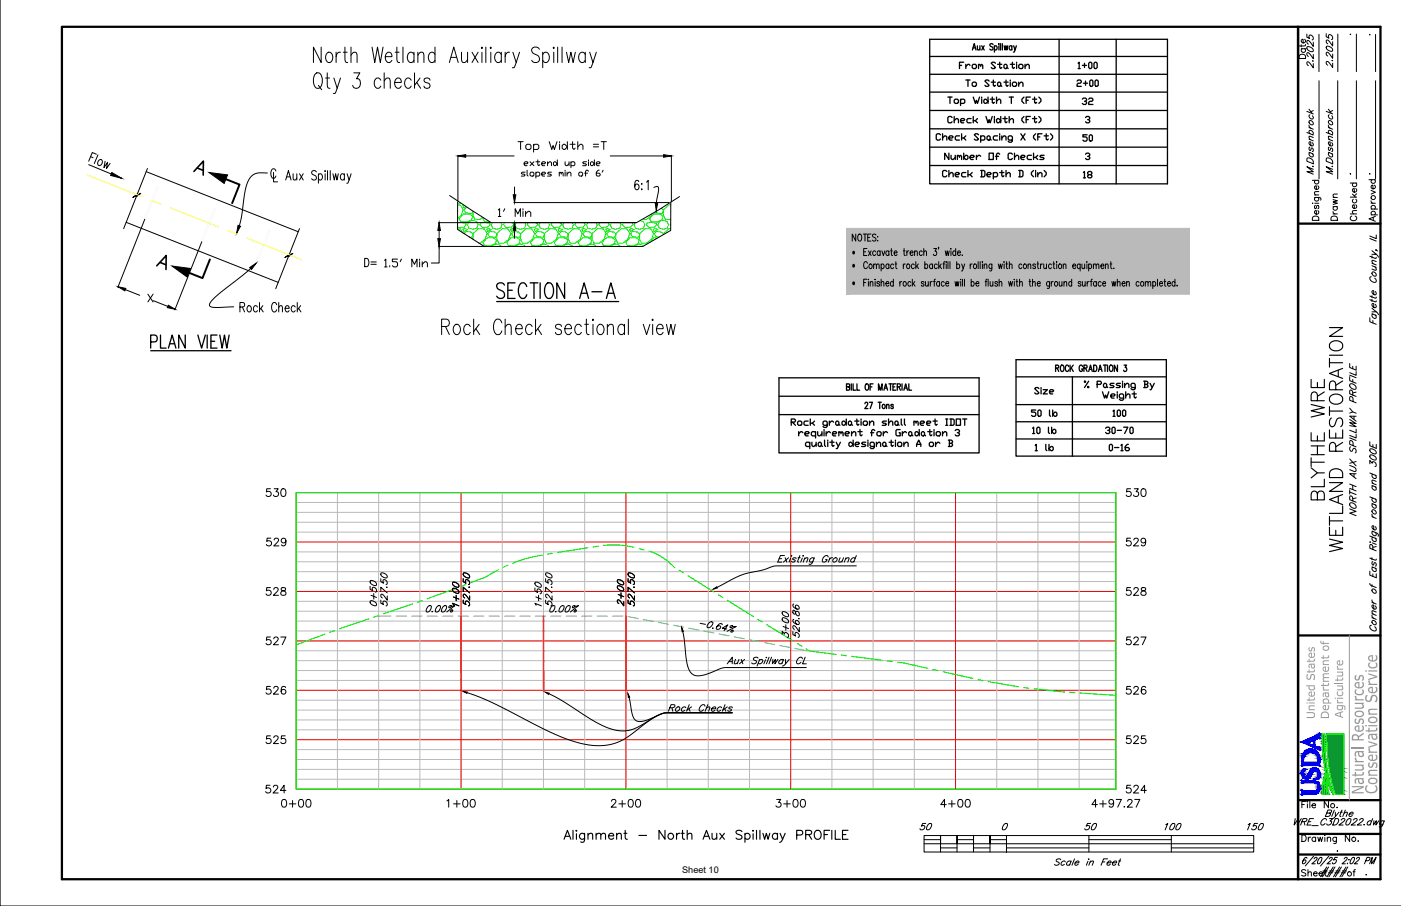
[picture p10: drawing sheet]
<svg xmlns="http://www.w3.org/2000/svg" width="432mm" height="279mm" viewBox="0 0 432 279" stroke-linecap="round" stroke-linejoin="round" font-family="sans-serif">
<defs><g id="words">
<text font-size="9.7" x="152" y="94.2">SECTION A-A</text>
<g font-size="7.9">
<text x="409.6" y="155.2" transform="rotate(-90 409.6 155.2)">BLYTHE WRE</text>
<text x="415.2" y="171.4" transform="rotate(-90 415.2 171.4)">WETLAND RESTORATION</text>
</g>
<text font-size="6.6" x="406" y="271.6">####</text>
<g font-size="6.2">
<text x="111.5" y="83.6">D=</text>
<text x="424.5" y="244.9" transform="rotate(-90 424.5 244.9)">Conservation Service</text>
</g>
<text font-size="6.2" fill="#989898" x="420.3" y="245.1" transform="rotate(-90 420.3 245.1)">Natural Resources</text>
<g font-size="5.3">
<text x="403.6" y="19.4" transform="rotate(-90 403.6 19.4)">Date</text>
<text x="412" y="21.9" transform="rotate(-90 412 21.9)">2.2025</text>
<text x="296.7" y="27.9">To Station</text>
<text x="330.9" y="27.9">2+00</text>
<text x="332.7" y="33.5">32</text>
<text x="291.4" y="39.2">Check Width (Ft)</text>
<text x="333" y="44.8">50</text>
<text x="290.3" y="50.4">Number Of Checks</text>
<text x="333" y="56.1">18</text>
<text x="413.5" y="69.1" transform="rotate(-90 413.5 69.1)">Drawn</text>
<text x="419.5" y="69.1" transform="rotate(-90 419.5 69.1)">Checked</text>
<text x="317.9" y="122.8">Size</text>
<text x="205" y="220.5">Rock Checks</text>
<text x="282.6" y="257.2">50</text>
<text x="333.4" y="257.2">50</text>
<text x="358.1" y="257.2">100</text>
<text x="383.5" y="257.2">150</text>
</g>
<g font-size="4.9">
<text x="294.9" y="22.2">From Station</text>
<text x="331.3" y="22.2">1+00</text>
<text x="317.1" y="129.5">50 lb</text>
<text x="342.2" y="129.5">100</text>
<text x="317.5" y="134.8">10 lb</text>
<text x="339.7" y="134.8">30-70</text>
<text x="318.2" y="140.1">1 lb</text>
<text x="341.1" y="140.1">0-16</text>
<text x="419.1" y="160.2" transform="rotate(-90 419.1 160.2)">NORTH AUX SPILLWAY PROFILE</text>
</g>
<g font-size="4.2" fill="#989898">
<text x="405.2" y="221.7" transform="rotate(-90 405.2 221.7)">United States</text>
<text x="409.6" y="221.8" transform="rotate(-90 409.6 221.8)">Department of</text>
<text x="414" y="221.5" transform="rotate(-90 414 221.5)">Agriculture</text>
</g>
<g font-size="3.9">
<text x="262.6" y="78.8">·</text>
<text x="262.6" y="82.8">·</text>
<text x="262.6" y="88.3">·</text>
</g>
<g font-size="3.1">
<text x="415.2" y="12">.</text>
<text x="415.2" y="55">.</text>
<text x="421.2" y="55">.</text>
</g>
<text font-size="2.8" x="210.3" y="269.2">Sheet 10</text>
<g font-size="2.6">
<text x="421.2" y="12">.</text>
<text x="420.2" y="270.9">.</text>
</g>
</g></defs>
<!-- layer: 1.C3d.Prof.North AS -->
<g fill="none" stroke="#000" stroke-width=".35">
<path d="M173.8 258.8l1.1-2.7 1 2.7M174.2 257.9h1.4M176.6 256.1v2.7M177.5 256.2h.3zM177.7 257.1v1.7M180.2 257v2.1a.73 .73 0 0 1-.5 .6 .73 .73 0 0 1-.7-.1M180.2 257.4a.89 .89 0 0 0-1.3-.2 .89 .89 0 0 0 0 1.4 .89 .89 0 0 0 1.3-.2M181.2 257.5l.7-.5 .6 .1 .2 1.7M181.2 257v1.8M183.7 257.5l.7-.5 .6 .1 .2 1.7M183.7 257v1.8M185.2 257.5l.6-.5 .7 .1 .1 1.7"/>
<path d="M187.5 257.8h1.6a.85 .85 0 0 0-1.2-.7 .85 .85 0 0 0-.2 1.3 .84 .84 0 0 0 1.4 0M190.1 257.5l.6-.5 .7 .1 .1 1.7M190.1 257v1.8M192.3 257h.9M192.7 256.1v2.2l.1 .4 .5 .1M196.9 257.6h2.4M205 256.1v2.7l-1.9-2.7v2.7M208.5 257v1.8M209.6 257a.88 .88 0 0 0-1.1 .8M210 257h.9M210.4 256.1v2.2l.1 .4 .5 .1M211.8 257.5l.7-.5 .6 .1 .2 1.7"/>
<path d="M211.8 256.1v2.7M216.7 258.8l1-2.7 1.1 2.7M217.1 257.9h1.3M219.5 257l.1 1.7 .6 .1 .7-.5M220.9 257v1.8M221.8 257l1.5 1.8M223.3 257l-1.5 1.8M228.7 256.5a1.04 1.04 0 0 0-1-.5 1.04 1.04 0 0 0-.9 .7l.3 .4 1.3 .5a.64 .64 0 0 1 0 1.1 1.28 1.28 0 0 1-1.6-.3M229.6 257.4a.89 .89 0 0 1 1.3-.2 .89 .89 0 0 1 0 1.4 .89 .89 0 0 1-1.3-.2M229.6 257v2.8M232 256.2h.2zM232.1 257.1v1.7"/>
<path d="M233.2 256.1v2.7M234.2 256.1v2.7M235.1 257l.6 1.8 .5-1.8 .5 1.8 .6-1.8M239.6 257.4a.89 .89 0 0 0-1.3-.2 .89 .89 0 0 0 0 1.4 .89 .89 0 0 0 1.3-.2M239.6 257v1.8M240.4 257l.8 1.8 .8-1.8M241.2 258.8l-.5 .8-.4 .2M245.6 257.5h1.2a.73 .73 0 0 0 .6-.7 .73 .73 0 0 0-.6-.7h-1.2v2.7M248.3 257.4l1.6-.2 .3-.4-.2-.5-.5-.2h-1.2v2.7M249.2 257.4l1 1.4M251.2 256.5a1.02 1.02 0 0 1 1.2-.4 1.02 1.02 0 0 1 .7 1v.7a1.05 1.05 0 0 1-1.1 1.1 1.05 1.05 0 0 1-1-1.1zM254 257.4h1"/>
<path d="M255.7 256.1h-1.7v2.7M256.4 256.1v2.7M257.4 256.1v2.7h1.6M259.7 257.4h1M261.4 256.1h-1.7v2.7h1.7"/>
<circle cx="206.7" cy="257.9" r=".91"/>
</g>
<path d="M91.3 151.9h252.6v91.5h-252.6zM142.1 151.9v91.5M192.9 151.9v91.5M243.7 151.9v91.5M294.5 151.9v91.5M91.3 167.2h252.6M91.3 197.6h252.6M91.3 182.4h252.6M91.3 212.9h252.6M91.3 228.1h252.6" fill="none" stroke="#d00" stroke-width=".31"/>
<g fill="none" stroke="#bababa" stroke-width=".31">
<path d="M91.3 158h252.6M91.3 155h252.6M104 151.9v91.5M116.7 151.9v91.5M129.4 151.9v91.5M154.8 151.9v91.5M167.5 151.9v91.5M180.2 151.9v91.5M205.6 151.9v91.5M218.3 151.9v91.5M231 151.9v91.5M256.4 151.9v91.5"/>
<path d="M269.1 151.9v91.5M281.8 151.9v91.5M307.2 151.9v91.5M319.9 151.9v91.5M332.6 151.9v91.5M91.3 179.3h252.6M91.3 176.3h252.6M91.3 173.2h252.6M91.3 170.2h252.6M91.3 164.1h252.6M91.3 161.1h252.6M91.3 194.6h252.6"/>
<path d="M91.3 191.5h252.6M91.3 188.5h252.6M91.3 185.4h252.6M91.3 219h252.6M91.3 215.9h252.6M91.3 209.8h252.6M91.3 206.8h252.6M91.3 203.7h252.6M91.3 200.7h252.6M91.3 237.3h252.6M91.3 234.2h252.6M91.3 231.2h252.6"/>
<path d="M91.3 225.1h252.6M91.3 222h252.6M91.3 240.3h252.6"/>
</g>
<path d="M91.3 151.9h252.6v91.5h-252.6z" fill="none" stroke="#0f0" stroke-width=".35"/>
<g fill="none" stroke="#000" stroke-width=".31">
<path d="M83.4 150.7h-1.2l-.1 1a.85 .85 0 0 1 1.3 0 .85 .85 0 0 1-.2 1.3 .85 .85 0 0 1-1.2-.3M84.5 150.7h1.2l-.6 .9a.8 .8 0 0 1 .6 1.3 .8 .8 0 0 1-1.4-.2M86.9 150.8a.79 .79 0 0 1 1.1 .4l.1 .5a1.02 1.02 0 0 1-.9 1.4 1.53 1.53 0 0 1-.3-2.3zM348.5 150.7h-1.2l-.1 1a.84 .84 0 0 1 1.3 0 .84 .84 0 0 1-.2 1.3 .84 .84 0 0 1-1.2-.3M349.6 150.7h1.2l-.6 .9a.79 .79 0 0 1 .6 1.3 .79 .79 0 0 1-1.4-.2M352 150.8a.78 .78 0 0 1 1.1 .4l.1 .5a1.03 1.03 0 0 1-.9 1.4 1.53 1.53 0 0 1-.3-2.3zM83.5 166h-1.2l-.1 1a.84 .84 0 0 1 1.3 0 .84 .84 0 0 1-.2 1.2 .84 .84 0 0 1-1.2-.3M84.5 166.5l.2-.4 .7-.1 .3 .2 .2 .4-1.5 1.7h1.6M88.1 166.8a.74 .74 0 0 1-1 .6 .74 .74 0 0 1-.3-1.2 .74 .74 0 0 1 1.2 .1l.1 .5a1.11 1.11 0 0 1-.9 1.5l-.4-.3M348.5 166h-1.2l-.1 1a.84 .84 0 0 1 1.3 0 .84 .84 0 0 1-.2 1.2 .84 .84 0 0 1-1.2-.3M349.5 166.5l.2-.4 .7-.1 .3 .2 .1 .4-1.4 1.7h1.6M353.1 166.8a.74 .74 0 0 1-1 .6 .74 .74 0 0 1-.3-1.2 .74 .74 0 0 1 1.2 .1 1.26 1.26 0 0 1-.8 2l-.5-.3"/>
<path d="M83.4 196.4h-1.2l-.1 1.1a.85 .85 0 0 1 1.3-.1 .85 .85 0 0 1-.2 1.3 .85 .85 0 0 1-1.2-.3M83.4 181.2h-1.2l-.1 1a.85 .85 0 0 1 1.3 0 .85 .85 0 0 1-.2 1.3 .85 .85 0 0 1-1.2-.4M84.4 197l.2-.4 .7-.2 .3 .3 .1 .4-1.4 1.7h1.6M84.4 181.8l.2-.5 .7-.1 .3 .2 .1 .5-1.4 1.7h1.6M86.5 196.4h1.6l-1.1 2.4M86.8 181.3v.7l.7 .2a.69 .69 0 0 1 .6 .7 .69 .69 0 0 1-.5 .7h-.5a.69 .69 0 0 1-.6-.7 .69 .69 0 0 1 .7-.7l.5-.1a.49 .49 0 0 0 .2-.8zM348.5 196.4h-1.2l-.1 1.1a.84 .84 0 0 1 1.3-.1 .84 .84 0 0 1-.2 1.3 .84 .84 0 0 1-1.2-.3M348.5 181.2h-1.2l-.1 1a.84 .84 0 0 1 1.3 0 .84 .84 0 0 1-.2 1.3 .84 .84 0 0 1-1.2-.4M349.5 197l.2-.4 .7-.2 .3 .3 .1 .4-1.4 1.7h1.6M349.5 181.8l.2-.5 .7-.1 .3 .2 .1 .5-1.4 1.7h1.6M351.6 196.4h1.6l-1.1 2.4M351.9 181.3a.49 .49 0 0 0 .2 .8l.4 .1a.69 .69 0 0 1 .7 .7 .69 .69 0 0 1-.5 .7h-.5a.69 .69 0 0 1-.6-.7 .69 .69 0 0 1 .7-.7l.5-.1a.49 .49 0 0 0 .2-.8z"/>
<path d="M83.4 211.7h-1.2l-.1 1a.85 .85 0 0 1 1.3 0 .85 .85 0 0 1-.2 1.3 .85 .85 0 0 1-1.2-.4M84.4 212.2l.2-.4 .7-.1 .3 .2 .1 .5-1.4 1.7h1.6M88 212l-.1-.2a.79 .79 0 0 0-1.1 .3 1.4 1.4 0 0 0 .5 2 .74 .74 0 0 0 .8-.7 .74 .74 0 0 0-.6-.8 .74 .74 0 0 0-.8 .7M348.5 211.7h-1.2l-.1 1a.84 .84 0 0 1 1.3 0 .84 .84 0 0 1-.2 1.2 .84 .84 0 0 1-1.2-.3M349.5 212.2l.2-.4 .7-.1 .3 .2 .1 .5-1.4 1.7h1.6M353.1 212l-.1-.2a.78 .78 0 0 0-1.1 .3 1.38 1.38 0 0 0 .5 2 .74 .74 0 0 0 .8-.7 .74 .74 0 0 0-.7-.8 .74 .74 0 0 0-.8 .7M83.4 226.9h-1.2l-.1 1a.85 .85 0 0 1 1.3 0 .85 .85 0 0 1-.2 1.3 .85 .85 0 0 1-1.2-.3M84.4 227.5l.4-.6h.5l.4 .5-.3 .8-1.1 1.1h1.6M87.9 226.9h-1.1l-.1 1a.84 .84 0 0 1 1.2 0 .84 .84 0 0 1-.1 1.3 .84 .84 0 0 1-1.3-.3M348.5 226.9h-1.2l-.1 1a.84 .84 0 0 1 1.3 0 .84 .84 0 0 1-.2 1.3 .84 .84 0 0 1-1.2-.3M349.5 227.5l.4-.6h.5l.4 .5-.3 .8-1.1 1.1h1.6M353 226.9h-1.1l-.2 1a.84 .84 0 0 1 1.3 0 .84 .84 0 0 1-.1 1.3 .84 .84 0 0 1-1.3-.3"/>
<path d="M83.2 242.2h-1.1l-.1 1a.84 .84 0 0 1 1.3 0 .84 .84 0 0 1-.2 1.2 .84 .84 0 0 1-1.2-.3M84.3 242.7l.4-.5h.5l.4 .4-.3 .8-1.2 1.1h1.6M87.1 246.6a.78 .78 0 0 1 1.1 .4l.1 .6a1.03 1.03 0 0 1-.9 1.3 1.53 1.53 0 0 1-.3-2.3zM88.1 243.8h-1.7l1.2-1.6v2.3M89.1 247.9h2.1M90.2 246.9v2M92.3 246.6a.78 .78 0 0 1 1.2 .4l.1 .6a1.03 1.03 0 0 1-.9 1.3 1.53 1.53 0 0 1-.4-2.3zM94.6 246.6a.78 .78 0 0 1 1.1 .4l.2 .6a1.03 1.03 0 0 1-1 1.3 1.53 1.53 0 0 1-.3-2.3zM137.7 247l.6-.5v2.4M139.8 247.9h2M140.8 246.9v2M143 246.6a.78 .78 0 0 1 1.1 .4l.1 .6a1.03 1.03 0 0 1-.9 1.3 1.53 1.53 0 0 1-.3-2.3z"/>
<path d="M145.2 246.6a.78 .78 0 0 1 1.2 .4l.1 .6a1.03 1.03 0 0 1-.9 1.3 1.51 1.51 0 0 1-.4-2.3zM188.5 247.1l.2-.5 .7-.1 .3 .3 .1 .4-1.4 1.7h1.5M190.7 247.9h2.1M191.8 246.9v2M193.9 246.6a.78 .78 0 0 1 1.2 .4l.1 .6a1.03 1.03 0 0 1-.9 1.3 1.53 1.53 0 0 1-.4-2.3zM196.2 246.6a.78 .78 0 0 1 1.1 .4l.2 .6a1.03 1.03 0 0 1-1 1.3 1.51 1.51 0 0 1-.3-2.3zM239.4 246.5h1.2l-.6 .9a.79 .79 0 0 1 .5 1.3 .79 .79 0 0 1-1.3-.2M241.5 247.9h2.1M242.6 246.9v2M244.7 246.6a.78 .78 0 0 1 1.2 .4l.1 .6a1.03 1.03 0 0 1-.9 1.3 1.53 1.53 0 0 1-.4-2.3zM247 246.6a.78 .78 0 0 1 1.1 .4l.2 .6a1.03 1.03 0 0 1-1 1.3 1.51 1.51 0 0 1-.3-2.3zM291.7 248.1h-1.7l1.1-1.6v2.4"/>
<path d="M292.3 247.9h2.1M293.4 246.9v2M295.5 246.6a.78 .78 0 0 1 1.2 .4l.1 .6a1.03 1.03 0 0 1-.9 1.3 1.53 1.53 0 0 1-.4-2.3zM297.8 246.6a.78 .78 0 0 1 1.1 .4l.2 .6a1.03 1.03 0 0 1-1 1.3 1.51 1.51 0 0 1-.3-2.3zM338.2 248.1h-1.7l1.2-1.6v2.4M338.9 247.9h2.1M339.9 246.9v2M343.2 247.3a.74 .74 0 0 1-1 .6 .74 .74 0 0 1-.3-1.1 .74 .74 0 0 1 1.2 .1l.1 .4a1.11 1.11 0 0 1-.9 1.6l-.4-.3M344 246.5h1.6l-1.1 2.4M346.4 248.8h.2zM347.6 247.1l.2-.5 .7-.1 .3 .3 .1 .4-1.5 1.7h1.6M348.5 242.2h-1.2l-.1 1a.84 .84 0 0 1 1.3 0 .84 .84 0 0 1-.2 1.2 .84 .84 0 0 1-1.2-.3"/>
<path d="M349.5 242.7l.4-.5h.5l.4 .4-.3 .8-1.1 1.1h1.6M349.7 246.5h1.6l-1.1 2.4M353.3 243.8h-1.7l1.2-1.6v2.3"/>
</g>
<!-- layer: 1.C3d.Prof -->
<g fill="none" stroke="#0f0" stroke-width=".35">
<path d="M153.7 175.7a29.5 29.5 0 0 1-7.1 3.4l-1.5 .6M156.5 174.3l-1.4 .7M167.2 171.2a39.5 39.5 0 0 0-9.2 2.5M170.3 170.6l-1.6 .3M181.3 168.9l-9.4 1.5M184.4 168.4l-1.6 .3M186 168.2l1.6-.1a27.9 27.9 0 0 1 7.8 .7M197 169.2l1.5 .4M200 169.9a18.7 18.7 0 0 1 8 5.2M209.3 175.9l1.4 .8M212 177.5l8.1 5.1M100.2 195.6l-8.9 3.2"/>
<path d="M103.2 194.5l-1.5 .5M113.7 190.8l-9.1 3.1M116.7 189.8l-1.5 .5M127.2 186.2l-9 3.1M130.2 185.2l-1.5 .5M140.6 181.4l-8.9 3.2M143.6 180.3l-1.5 .6M221.4 183.4l1.4 .9M224.1 185.1l8.1 5.1M233.6 191l1.3 .8M236.3 192.6l8.1 5M245.8 198.5l1.3 .8"/>
<path d="M248.5 200.1l1.1 .7 8.1 1M259.3 202l1.6 .2M262.5 202.4l9.4 1.2M273.5 203.8l1.6 .2M276.6 204.2l9.4 1.9M287.5 206.4l1.6 .4M290.6 207.1l9.3 2.1M301.4 209.6l1.6 .3M304.6 210.2l9.3 1.6M315.5 212l1.6 .2M318.7 212.4l9.4 1M329.7 213.5l1.6 .1"/>
<path d="M332.9 213.7l11 .7"/>
</g>
<!-- layer: 1.C3d.ProfAux Spillway North -->
<g fill="none" stroke="#00bfff" stroke-width=".35">
<path d="M116.7 190h3.8M122.1 190h3.2M126.9 190h3.2M131.7 190h3.1M136.4 190h3.2M141.2 190h3.2M145.9 190h3.2M150.7 190h3.2M155.5 190h3.1M160.2 190h3.2M165 190h3.2M169.8 190h3.1"/>
<path d="M174.5 190h3.2M179.3 190h3.2M184 190h3.2M188.8 190h3.2M193.6 190.1l3.1 .6M198.2 191l3.1 .6M202.9 191.9l3.1 .6M207.6 192.8l3.1 .6M212.3 193.7l3.1 .6M216.9 194.6l3.2 .6M221.6 195.5l3.1 .6M226.3 196.4l3.1 .6"/>
<path d="M231 197.3l3.1 .6M235.7 198.2l3.1 .6M240.3 199.1l3.2 .6M245 200l3.8 .7"/>
</g>
<!-- layer: 1.C3d.Prof.Text -->
<g fill="none" stroke="#000" stroke-width=".31">
<path d="M114.2 179.1a1.35 1.35 0 0 1 1.8 1.4 1.34 1.34 0 0 1-1.8-1.4zM117.4 178.5v.9l.8 .4-.2-.7a.81 .81 0 0 1 1.2-.1 .81 .81 0 0 1 .1 1.2h-.3M117.5 176.7a1.35 1.35 0 0 1 1.8 1.5 1.34 1.34 0 0 1-1.8-1.5zM139.6 179.6a1.35 1.35 0 0 1 1.8 1.4 1.34 1.34 0 0 1-1.8-1.4zM142.8 178.5v.9l.8 .4-.2-.7a.81 .81 0 0 1 1.2-.1 .81 .81 0 0 1 .1 1.2h-.3M142.9 176.7a1.35 1.35 0 0 1 1.8 1.5 1.34 1.34 0 0 1-1.8-1.5zM165 179.6a1.35 1.35 0 0 1 1.8 1.4 1.34 1.34 0 0 1-1.8-1.4zM168.2 178.5v.9l.8 .4-.2-.7a.81 .81 0 0 1 1.2-.1 .81 .81 0 0 1 .1 1.2h-.3M168.3 176.7a1.35 1.35 0 0 1 1.8 1.5 1.34 1.34 0 0 1-1.8-1.5zM190.4 178.8a1.35 1.35 0 0 1 1.8 1.5 1.34 1.34 0 0 1-1.8-1.5zM193.6 178.5v.9l.8 .4-.2-.7a.81 .81 0 0 1 1.2-.1 .81 .81 0 0 1 .1 1.2h-.3M193.7 176.7a1.35 1.35 0 0 1 1.8 1.5 1.34 1.34 0 0 1-1.8-1.5z"/>
<path d="M114.1 180.8v1l.8 .4-.2-.7a.81 .81 0 0 1 1.2-.1 .81 .81 0 0 1 .1 1.1l-.3 .1M114.2 185.3a1.34 1.34 0 0 1 1.8 1.5 1.33 1.33 0 0 1-1.8-1.5zM114.3 183.6l1.7 .7M115.2 183.1v1.7M117.4 182.4v-1.3l1.9 1.7M117.4 185.1v.9l.8 .4-.2-.7a.81 .81 0 0 1 1.2-.1 .81 .81 0 0 1 .1 1.2h-.3M119.2 181.1h.1zM119.3 183.8v1.3l-1.6-1.9a.62 .62 0 0 0-.3 .7 .62 .62 0 0 0 .4 .5M131.8 187.1l.7-.3 .4 .1a1.36 1.36 0 0 1-1.5 1.8v-.8zM133.1 188.7h.2zM134.7 187.1l.6-.3 .4 .1a1.36 1.36 0 0 1-1.5 1.8v-.8zM136.5 187.1l.7-.3 .4 .1a1.35 1.35 0 0 1-1.5 1.8v-.8z"/>
<path d="M139 186.8v.3l-.6 .3v-.4l.4-.2 .6 .2 .8-.2-2.5 1.9M139.6 181.5a1.34 1.34 0 0 1 1.8 1.4 1.33 1.33 0 0 1-1.8-1.4zM139.7 184.1l1.7 .7M139.8 186.7l-.3-.7 1.9 .8M140.6 183.6v1.7M142.8 182.4v-1.3l1.9 1.7M142.8 185.1v.9l.8 .4-.2-.7a.81 .81 0 0 1 1.2-.1 .81 .81 0 0 1 .1 1.2h-.3M144.6 181.1h.1zM144.7 183.8v1.3l-1.6-1.9a.62 .62 0 0 0-.3 .7 .62 .62 0 0 0 .4 .5M164.9 181.3v1l.8 .4-.2-.7a.81 .81 0 0 1 1.2-.1 .81 .81 0 0 1 .1 1.1l-.3 .1M165.1 184.1l1.7 .7M165.2 186.7l-.3-.7 1.9 .8"/>
<path d="M166 183.6v1.7M168.2 182.4v-1.3l1.9 1.7M168.2 185.1v.9l.8 .4-.2-.7a.81 .81 0 0 1 1.2-.1 .81 .81 0 0 1 .1 1.2h-.3M169.9 187.1l.7-.3 .4 .1a1.36 1.36 0 0 1-1.5 1.8v-.8zM170 181.1h.1zM170.1 183.8v1.3l-1.6-1.9a.62 .62 0 0 0-.3 .7 .62 .62 0 0 0 .4 .5M171.2 188.7h.2zM172.8 187.1l.6-.3 .4 .1a1.36 1.36 0 0 1-1.5 1.8v-.8zM174.6 187.1l.7-.3 .4 .1a1.35 1.35 0 0 1-1.5 1.8v-.8zM177.1 186.8v.3l-.6 .3v-.4l.4-.2 .6 .2 .8-.2-2.5 1.9M190.4 180.7a1.35 1.35 0 0 1 1.8 1.5 1.34 1.34 0 0 1-1.8-1.5zM190.5 183.3l1.7 .7"/>
<path d="M191.4 182.8v1.7M192.2 185.5v1.3l-1.6-1.8a.62 .62 0 0 0-.3 .6 .62 .62 0 0 0 .4 .5M193.6 182.4v-1.3l1.9 1.7M193.6 185.1v.9l.8 .4-.2-.7a.81 .81 0 0 1 1.2-.1 .81 .81 0 0 1 .1 1.2h-.3M195.4 181.1h.1zM195.5 183.8v1.3l-1.6-1.9a.62 .62 0 0 0-.3 .7 .62 .62 0 0 0 .4 .5M215.8 192.2l1.6 .3M218.6 192l.7-.3 .4 .2a1.35 1.35 0 0 1-1.8 1.5l.2-.7zM219.6 193.7l.2 .1zM222.6 192.7v-.2a1.36 1.36 0 0 0-1.8 1.5 .68 .68 0 0 0 1 0 .68 .68 0 0 0-.1-1l-.8 .4M224 194l-1.4-.3 1.7-1-1.1 1.8M225.7 193v.3l-.7 .2 .1-.4 .4-.2 .6 .3h.8l-2.8 1.5"/>
<path d="M241.1 195.7v-1l.7 .8v-.2a.77 .77 0 0 1 1.1 .2 .77 .77 0 0 1-.2 1M241.2 190.6a1.36 1.36 0 0 1 1.8 1.4 1.36 1.36 0 0 1-1.8-1.4zM241.2 188.7a1.36 1.36 0 0 1 1.8 1.5 1.36 1.36 0 0 1-1.8-1.5zM241.3 193.2l1.7 .7M242.2 192.7v1.7M244.4 194.8v.9l.8 .4-.2-.7a.81 .81 0 0 1 1.2-.1 .81 .81 0 0 1 .1 1.2h-.3M244.5 188.2l-.1 .2a.7 .7 0 0 0 .4 1l.3-.2a.62 .62 0 0 1 .6-.7 .62 .62 0 0 1 .6 .7v.7a1.18 1.18 0 0 1-1.3-1.5zM244.6 191h-.1a1.35 1.35 0 0 0 1.8 1.5 .68 .68 0 0 0-.2-1 .68 .68 0 0 0-1 .3l.6 .8M244.6 186.3h-.1a1.36 1.36 0 0 0 1.8 1.5 .68 .68 0 0 0-.2-1 .68 .68 0 0 0-1 .2l.6 .8M246.2 190.8h.1zM246.3 193.5v1.3l-1.6-1.9a.62 .62 0 0 0-.3 .7 .62 .62 0 0 0 .4 .5"/>
<circle cx="139.1" cy="188.4" r=".35"/>
<circle cx="177.2" cy="188.4" r=".35"/>
<circle cx="225.5" cy="194.6" r=".35"/>
</g>
<!-- layer: 1.C3d.Prof.rock checks -->
<path d="M142.1 190l.1 22.9M192.9 190l.1 22.9" fill="none" stroke="#ff3f00" stroke-width=".5"/>
<!-- layer: 1.C3d.Prof.rock check -->
<path d="M167.5 190l.1 22.9" fill="none" stroke="#ff3f00" stroke-width=".5"/>
<!-- layer: 1.Text.Note -->
<path d="M210.1 193.6l.5 1.1-.4 .1zM219.9 181.7l1-.7 .2 .3zM142.8 213.3l1.2 .1-.1 .4zM168 213.5l1.2 .3-.1 .3zM193.5 213.9l.6 1.1-.4 .1z" fill="#000" stroke="#000" stroke-width=".31"/>
<g fill="none" stroke="#000" stroke-width=".31">
<path d="M240.1 172.3h.8M241.8 171.3h-1.3l-.8 2.1h1.3M242 172l.5 1.4M243.1 172l-1.7 1.4M243.7 172.1l-.5 1.3M243.9 171.4h.2zM245.4 172.3l-.3-.3-.6 .1-.2 .4 .8 .3-.1 .3-.5 .3-.5-.1v-.2M246 172h.6M246.5 171.3l-.6 1.7-.1 .3 .4 .1M247.3 172.1l-.5 1.3M247.4 171.4h.2zM247.9 172.4l.7-.4 .4 .1-.4 1.3"/>
<path d="M248.1 172l-.6 1.4M250.9 172.3a.77 .77 0 0 0-1.1 0 .77 .77 0 0 0 0 1.1l.8-.3M251 172l-.9 1.8-.8 .1M255.2 171.8a.82 .82 0 0 0-.9-.5 .82 .82 0 0 0-.6 .8l-.3 .8a.76 .76 0 0 0 .9 .4 .76 .76 0 0 0 .6-.7h-.5M255.8 172l-.5 1.4M256.6 172l-.5 .1-.5 .5M257 172.3l.8-.3a.77 .77 0 0 1-.1 1.1 .77 .77 0 0 1-1 0zM258.9 172l-.4 1.3 .5 .1 .6-.4M260 172l-.6 1.4M260.6 172.4l.6-.4 .5 .1-.4 1.3M260.8 172l-.6 1.4M263.5 172.3a.76 .76 0 0 0-1 0 .76 .76 0 0 0-.1 1.1l.8-.3"/>
<path d="M263.9 171.3l-.8 2.1M263.9 174.5h-25a52.1 52.1 0 0 1-9.7 2.6l-2.8 1.2-5.4 2.8M210.4 194.7l.9 6.9a9 9 0 0 0 2.2 6.4 5.7 5.7 0 0 0 5-.3l4.8-1.8h25.2M143.9 213.6l7.1 2.8 9.3 4.7a73 73 0 0 0 20.4 8.5 17.1 17.1 0 0 0 15.8-4.6l4.7-3.5 1.8-1 1.8-.6 20.9-.1M169.2 213.9l3.4 1.8 5.8 3.7a30.7 30.7 0 0 0 12.1 5.9 10.9 10.9 0 0 0 8.2-2.3l4.4-2.6 2.1-.6h20.5M193.9 215l.7 4.2a3.2 3.2 0 0 0 2.3 3.3h.2a18 18 0 0 0 6.9-2.4l1.5-.3h20.2M224.1 204.7l1.6-2v2M224.7 204h.9M226.7 203.4l-.4 1.2 .4 .1 .7-.4M227.8 203.4l-.6 1.3M228.4 203.4l.6 1.3M229.5 203.4l-1.6 1.3"/>
<path d="M233.6 203a.73 .73 0 0 0-.8-.3 .73 .73 0 0 0-.5 .8l.8 .3a.77 .77 0 0 1-.5 .9 .77 .77 0 0 1-.9-.3M234 203.7l.8-.3a.77 .77 0 0 1 0 1 .77 .77 0 0 1-1.1 0M234.1 203.4l-.8 2M235.9 203.5l-.5 1.2M236.1 202.8h.2zM237 202.7l-.8 2M237.8 202.7l-.8 2M238.2 203.4l-.1 1.3 .9-1.3-.2 1.3 1-1.3M241.4 203.7a.76 .76 0 0 0-1.1 0 .76 .76 0 0 0 0 1l.8-.3M241.5 203.4l-.5 1.3M242.1 203.4v1.3l1.1-1.3M242.1 204.7l-.9 .7"/>
<path d="M247.3 203.2a.82 .82 0 0 0-.9-.5 .82 .82 0 0 0-.7 .8l-.2 .4 .1 .7 .6 .1 .7-.5M248.2 202.7l-.9 2h1.2"/>
</g>
<!-- layer: A L4filter fabric -->
<g fill="none" stroke="#0f0" stroke-width=".31">
<path d="M141 70.5l.9 .1 .8 1.3M141 68.7l1.2-.1 1.4 .3 .1 .4-.7 .7-1.6 .2-.4-.4M141.1 63.2l.8 .1M141.1 62.6l.3 .3 .6-.1M141.9 63.3l.8 1.3-.5 1.8-1.2 .9M142.7 70.7l.5-.2 .9 .3-1.1 .6zM142.8 63.3l.2 .8 .5-.3M142.8 66h1.9l1 .7-.3 1-1.6 .8-1.8-.1-.5-.9zM143 72.1l.7-.7 1.5 .2 .6 .5v.4l-.4 .7-.8-.1M143.9 64.1l-.2-.1-.7 .8 .6 .8 1.8 .3 .3-.7M144.1 69.3l.4 1 1.3 .4 1.2-.4 .4-1-.5-.9-1.1-.5-1.2 .4-.5 1M145.7 66.2l.6 1.4 1.6 .1 .8-.6"/>
<path d="M145.7 73.6l.2 .3M145.8 73.6v-1.6l1.7-1.5 1.8 .1 .8 1.3-.6 1.9-1.6 1.2h-.3M145.8 65.2v1M147.9 69.3l.8 .9 1.7-.2 .6-.7v-.4l-1.5-.3-1.4 .1-.2 .6M149 67.3l-.2 .2 .6 .9 1.4 .1M149.1 76h.8M150 70.7l.5-.2 .9 .3-1.1 .6zM150.3 72.1l.7-.7 1.5 .2 .6 .5v.4l-.4 .7-1.8-.2zM151.7 68.8l-.2 .5M153 74l-.9-.7h-1.9l-1.4 1.5 .6 .9 1.8 .1 1.5-.8 .3-1M154.4 76l-.1-.3-1.2-.5-1.2 .4-.1 .4M154.5 68.8l.2 .5-.4 1-1.2 .4-1.3-.4-.4-1"/>
<path d="M155.4 68.8l-.2 .5M156.3 76h.9M156.6 70.6l.8 1.4-.6 1.8-1.6 1.2h-1.5l-.6-1.4 .1-1.6 1.6-1.5 1.8 .1M157.3 70.7l.6-.2 .8 .3-1.1 .6zM157.6 72.1l.8-.7 1.4 .2 .6 .5v.4l-.3 .7-1.9-.2zM157.9 68.8l.4 .1 .1 .4-.7 .7-1.7 .2-.8-.9M159 68.8l-.2 .5M160.3 74l-.9-.7h-1.9l-1.3 1.5 .5 .9M160.3 74l-.2 1-1.6 .8-1.8-.1M160.5 72l1.7-1.5 1.7 .1 .9 1.4-.6 1.8-1.7 1.2h-1.5l-.6-1.4zM161.7 76l-.1-.3-1.2-.5-1.2 .4-.1 .4M161.8 68.8l.2 .5-.3 1-1.3 .4-1.2-.4-.5-1"/>
<path d="M162.7 68.8l-.2 .5M164.7 70.7l.5-.2 .9 .3-1.1 .6zM165 72.1l.7-.7 1.5 .2 .6 .5v.4l-.4 .7-1.8-.2zM165.3 68.9h.3l.1 .4-.7 .7-1.6 .2-.9-.9M166.3 68.9l-.2 .4M166.4 76l.2-.4 1.2-.4 1.1 .5 .2 .3M167.7 74l-1-.7h-1.9l-1.3 1.5 .5 .9 1.9 .1 1.5-.8 .3-1M167.8 72l1.7-1.5 1.8 .1 .8 1.4-.6 1.8-1.6 1.2h-1.6l-.5-1.4zM169.2 68.9l.2 .4-.4 1-1.2 .4-1.3-.4-.4-1M170.1 68.9l-.2 .4M170.5 76h1.5M172 70.7l.5-.2 .9 .3-1.1 .6z"/>
<path d="M172.3 72.1l.7-.7 1.5 .2 .6 .5v.4l-.4 .7-1.8-.2zM172.7 68.9h.3v.4l-.6 .7-1.7 .2-.8-.9M173.7 76.1l.2-.5 1.2-.4 1.2 .5 .1 .4M175 74l-.9-.7h-1.9l-1.4 1.5 .6 .9 1.8 .1 1.5-.8 .3-1M175.2 72l1.6-1.5 1.8 .1 .8 1.4-.6 1.8-1.6 1.2h-1.5l-.6-1.4zM176.5 68.9l.2 .4-.4 1-1.2 .4-1.3-.4-.4-1 .3-.4M177.4 68.9l-.2 .4M179.3 76l-1.8 .1M179.3 70.7l.6-.2 .8 .3-1.1 .6zM179.6 72.1l.8-.7 1.4 .2 .6 .5v.4l-.3 .7-1.9-.2zM180.1 68.9l.3 .4-.7 .7-1.7 .2-.8-.9M181 68.9l-.2 .4"/>
<path d="M182.4 74l-1-.7h-1.9l-1.3 1.5 .5 .9 1.8 .1 1.6-.8 .3-1M182.5 72l1.7-1.5 1.7 .1 .9 1.4-.6 1.8-1.6 1.2h-1.6l-.6-1.4zM183.7 76l-.1-.3-1.2-.5-1.1 .4-.2 .4M183.9 68.9l.1 .4-.3 1-1.3 .4-1.2-.4-.5-1M184.7 68.9l-.1 .4M186.4 76h-.6M186.7 70.7l.5-.2 .9 .3-1.1 .6zM187 72.1l.7-.7 1.5 .2 .6 .5v.4l-.4 .7-1.8-.2zM187.5 68.9l.2 .4-.7 .7-1.6 .2-.8-.9M188.3 68.9l-.1 .4M189.7 74l-1-.7h-1.9l-1.3 1.5 .5 .9 1.9 .1 1.5-.8 .3-1M189.8 72l1.7-1.5 1.8 .1 .8 1.4-.6 1.8-1.6 1.2h-1.6l-.5-1.4z"/>
<path d="M191.1 76l-.2-.3-1.1-.5-1.2 .4-.2 .4M191.2 68.9l.2 .4-.4 1-1.2 .4-1.3-.4-.4-1M192 68.9l-.1 .4M193.7 76h-.6M194 70.7l.5-.2 .9 .3-1.1 .6zM194.3 72.1l.7-.7 1.5 .2 .6 .5v.4l-.4 .7-1.8-.2zM194.9 68.9l.1 .4-.6 .7-1.7 .2-.8-.9M195.6 68.9l-.1 .4M197 74l-.9-.7h-1.9l-1.4 1.5 .6 .9 1.8 .1 1.5-.8 .3-1M197.2 72l1.7-1.5 1.7 .1 .8 1.4-.6 1.8-1.6 1.2h-1.5l-.6-1.4zM197.6 68.1l.7 .3 .4 .9-.4 1-1.2 .4-1.3-.4-.4-1M198.3 75.8l-1.2-.6-1.2 .4-.1 .4"/>
<path d="M199.2 69.3l.8 .9 1.7-.2 .7-.7-.1-.4-1.5-.3-1.4 .1-.2 .6M201 66l-.2 .4-1.6 1.3-.9-.1M201.3 70.7l.6-.2 .8 .3-1.1 .6zM201.5 66h1.9l1 .7-.3 1-1.6 .8-1.8-.1-.5-.9zM202.4 71.4l-.8 .7 .6 .9 .9 .1M202.4 71.4l1.4 .2 .6 .7M202.6 73.3h-1.1l-1.2 1.4M202.7 69.3l.5 1 1.2 .4 1.3-.4 .3-1-.4-.9-1.2-.5-1.1 .4-.5 1M203.8 64.3l.6 .5M204.4 66.2l.6 1.4h1.7M204.4 64.8l-.3 1.1-1.9-.3-.2-.2M206.6 69.3v.1"/>
<path d="M206.6 70.5h-.4l-1.7 1.7M206.6 69.1v.2M206.8 63.2h-.6l-1.7 1.5-.1 1.5"/>
</g>
<!-- layer: A L1grade -->
<path d="M45.1 52.9l46.8 18.6M45.4 52l-3 7.8-1.5 1.1 2.5-1.3-1.4 1.1-3.9 9.8M38.9 68.6l46.8 18.5M92.3 70.5l-3.1 7.8-1.4 1.1 2.5-1.3-1.5 1.2-3.8 9.7M138.6 60.3l12.8 8.4h44.8l6.7-3.9 6.5-4.2M206.7 62.4v8.7l-8.6 4.9h-48.8l-8.3-5.2v-8.4" fill="none" stroke="#000" stroke-width=".31"/>
<!-- layer: A L6 Dimension2 -->
<g fill="none" stroke="#000" stroke-width=".31">
<path d="M27.3 50.8l10.2 4.2M27.9 48.3l.8 .3M29.7 47.6l-1.3-.6-1.1 2.7M30.2 47.8l-1.1 2.6M30.5 49.4l.3-.2a.94 .94 0 0 1 .8 1.1 .94 .94 0 0 1-1 .8 .97 .97 0 0 1-.1-1.7zM32.4 49.7l-.4 2 1.2-1.7-.4 2 1.1-1.6M82.4 53.4l-.6-.1a4.7 4.7 0 0 0-5.9 4.2l-1.4 8.8-.8 3.3M141.1 47.9v14.3M143.5 48.1h15M158.6 57.7v2.4M159.6 43.7h1.7M160.5 43.7v2.4"/>
<path d="M161.6 50.5h.9l.3-.3-.3-.3h-.6l-.3 .3v.6l.3 .3h.6M161.9 53.1h-.9l-.3 .3 .3 .3h.6l.3 .3-.3 .3h-.9M162.1 44.9l.4-.4h.8l.4 .4v.8l-.4 .4h-.8l-.4-.4zM162.5 52.5v1.5l.3 .3M163.4 49.9l1.2 1.2M163.4 53.4l.3-.3h.6l.3 .3v.6l-.3 .3h-.6l-.3-.3zM164.5 44.9l.4-.4h.8l.4 .4v.8l-.4 .4h-1.2M164.5 44.5v2.4M164.6 49.9l-1.2 1.2M165.2 53.4l.3-.3h.6l.3 .3v.6l-.3 .3h-.9M165.2 49.9h1.2M165.2 53.1v1.8"/>
<path d="M165.8 49.3v1.5l.3 .3 .3-.3M167 50.5h.9l.3-.3-.3-.3h-.6l-.3 .3v.6l.3 .3h.6M167 53.7h.9l.3-.3-.3-.3h-.6l-.3 .3v.6l.3 .3h.6M168.8 50.5l.6-.6h.3l.3 .3v.9M168.8 49.9v1.2M169.3 43.7l.8 2.4 .4-1.2 .4 1.2 .8-2.4M170 53.1h-.9l-.3 .3 1.2 .6-.3 .3h-.9M170.9 49.9h.3l.6 .6-.6 .6-.6-.3v-.6zM171.8 49.3v1.8M172.4 53.4l.3-.3 .3 .6M172.4 53.1v1.2M172.5 43.7v.4"/>
<path d="M172.5 44.5v1.6M173 53.4l.3-.3 .3 .3v.9M173.3 44.9l.4-.4h.4l.8 .8-.8 .8h-.4l-.4-.4zM174.2 49.9v.9l.3 .3h.3l.6-.6M174.2 52.5v.3M174.2 53.1v1.2M174.8 53.7l.6-.6h.3l.3 .3v.9M174.8 53.1v1.2M174.9 43.7v2.4M175.4 49.9v1.2M175.7 44.5h1.6M176 50.2l.3-.3h.6l.3 .3v.6l-.3 .3h-.9"/>
<path d="M176 49.9v1.8M176.5 43.7v2l.4 .4 .4-.4M178.1 45.3l.8-.8h.4l.4 .4v1.2M178.1 43.7v2.4M178.4 53.4l.3-.3h.6l.3 .3v.6l-.3 .3h-.6l-.3-.3zM180.2 53.4h.9M180.8 49.9h-.9l-.3 .3 1.2 .6-.3 .3h-.9M181.4 52.8l-.3-.3-.6 .3v1.5M181.4 49.3v.3M181.4 49.9v1.2M182.3 49.9h.3l.6 .6-.6 .6-.6-.3v-.6zM182.9 45.3h1.6"/>
<path d="M182.9 44.5h1.6M183.2 49.3v1.8M183.8 50.5h.9l.3-.3-.3-.3h-.6l-.3 .3v.6l.3 .3h.6M184.7 52.5h-.3l-.6 .6v.9l.3 .3h.6l.3-.3-.3-.6h-.9M185.3 43.7h1.6M185.9 52.5l-.3 .6M186.1 43.7v2.4M188.1 48.1h16.4M201.5 57.8l.6-.2a.74 .74 0 0 1 .9 .2 .74 .74 0 0 1 0 .9l-.7 3.8M206.9 47.9v14.2M44.6 67.6l-8.3 21M62.2 74.6l-8.3 21"/>
<path d="M122.5 79.9h-1.6v.8h1.2l.4 .4v.8l-.4 .4h-.8l-.4-.4M123.7 79.9l-.4 .8M129.3 79.9v.4M135.1 68.7h16.2M135.1 76h14.1M135.3 76v5.1h-2.4M135.3 71.1v2.5M153.6 64.8l.4-.4v2.4M153.6 66.8h.8M155.6 64.4l-.4 .8M158.4 62.5h47.8M158.4 68.7h37.7"/>
<path d="M158.6 71.1v2.4M158.8 66.8v-2.4l.8 1.6 .8-1.6v2.4M161.2 64.4v.4M161.2 65.2v1.6M162 66l.8-.8h.4l.4 .4v1.2M162 65.2v1.6M38.6 89.3l4.5 1.8M45.6 90.7l1.6 2.4M47.2 90.7l-1.6 2.4M47.3 92.7l4.4 1.8M77.2 82.8l-5.9 4.9a24.8 24.8 0 0 0-6.7 6 .97 .97 0 0 0 .3 .9 .97 .97 0 0 0 1 .2l6.1-.2M118.5 82.3h.8"/>
<path d="M120.1 81.9v.4M126.9 82.3v-2.4l.8 1.6 .8-1.6v2.4M129.3 80.7v1.6M130.1 81.5l.8-.8h.4l.4 .4v1.2M130.1 80.7v1.6"/>
</g>
<path d="M141.1 48.1l2.4-.4v.8zM204.5 47.7l2.4 .4-2.4 .4zM73.4 69.5l.7 .3-1.2 2.1zM135.3 68.7l.4 2.4h-.8zM134.9 73.6h.8l-.4 2.4zM158.2 60.1h.8l-.4 2.4zM158.6 68.7l.4 2.4h-.8zM201.9 62.5h.8l-.4 2.4zM36.4 88.4l2.4 .5-.3 .8zM51.9 94.1l2.1 1.3-2.4-.5zM77 82.5l2-1.4-1.5 2z" fill="#000" stroke="#000" stroke-width=".31"/>
<!-- layer: A L4filter fabric -->
<path d="M48.4 57.4l.5 .2-4 10-.5-.2zM66 64.3l.5 .2-4 10.1-.5-.2zM82.8 71l.5 .2-4 10-.5-.1z" fill="none" stroke="#fafafa" stroke-width=".31"/>
<!-- layer: A L5text -->
<path d="M34.5 53.2l3 1.8-3.4-.9z" fill="#000" stroke="#000" stroke-width=".31"/>
<!-- layer: B L5text -->
<path d="M64.4 53.2l5.7 .7-1 2.7zM53 82l5.7 .8-1 2.6z" fill="#000" stroke="#000" stroke-width=".31"/>
<path d="M68.2 54.7l5.6 2.2-2.2 5.8M64.7 80l-2.3 5.8-5.7-2.3" fill="none" stroke="#000" stroke-width=".6"/>
<!-- layer: A L6 Dimension2 -->
<path d="M59.8 52.9l2.9-3.2-.1 4.3M60.8 51.8l1.8 .7M48.3 82l2.9-3.2v4.3M49.3 80.9l1.8 .7" fill="none" stroke="#000" stroke-width=".5"/>
<!-- layer: A L5text -->
<path d="M26.9 54l16.8 6.6M46.7 61.8l2.9 1.2M52.6 64.1l14.7 5.9M70.3 71.1l2.9 1.2M76.2 73.5l16.8 6.6" fill="none" stroke="#ff0" stroke-width=".31"/>
<g fill="none" stroke="#000" stroke-width=".31">
<path d="M99 14.5v4.8l-2.4-4.8v4.8M100.9 16.3l.3-.2a1.65 1.65 0 0 1 1.4 1.2 1.65 1.65 0 0 1-.5 1.8l-.4 .2a1.65 1.65 0 0 1-1.4-1.2 1.65 1.65 0 0 1 .6-1.8zM103.6 16.1v3.2M104.9 16.1a1.23 1.23 0 0 0-1.3 1.4M105.8 16.1h1.2M106.3 14.5v3.9l.2 .7 .7 .2M108.2 17l.8-.9 .9 .2 .2 3M108.2 14.5v4.8M114.7 14.5l.8 4.8 .9-4.8 .8 4.8 .9-4.8M118.7 17.5h2.1a1 1 0 0 0-.6-1.3 1 1 0 0 0-1.3 .6 1.59 1.59 0 0 0 1.2 2.5l.7-.7M121.8 16.1h1.2M122.3 14.5v3.9l.2 .7 .7 .2"/>
<path d="M124.2 14.5v4.8M127.6 16.8l-.7-.7a1.64 1.64 0 0 0-1.4 1.2 1.64 1.64 0 0 0 .6 1.8l.8 .2 .7-.7M127.6 16.1v3.2M128.8 17l.8-.9 .9 .2 .2 3M128.8 16.1v3.2M134.1 16.8l-.7-.7a1.65 1.65 0 0 0-1.5 1.2 1.65 1.65 0 0 0 .6 1.8l.9 .2 .7-.7M134.1 14.5v4.8M138.5 19.3l1.4-4.8 1.3 4.8M139 17.7h1.7M142.2 16.1l.2 3 .9 .2 .8-.9M144.1 16.1v3.2M145.5 16.1l1.9 3.2"/>
<path d="M147.4 16.1l-1.9 3.2M148.5 16.1v3.2M148.5 14.5l.2 .2-.2 .3-.1-.3zM149.7 14.5v4.8M151.3 14.5l.1 .2-.1 .3-.2-.3zM151.3 16.1v3.2M154.5 16.8l-.7-.7a1.65 1.65 0 0 0-1.4 1.2 1.65 1.65 0 0 0 .6 1.8l.8 .2 .7-.7M154.5 16.1v3.2M155.7 16.1v3.2M157.1 16.1a1.23 1.23 0 0 0-1.4 1.4M158.1 16.1l1 3.2 1-3.2M159.1 19.3l-.7 1.6h-.5"/>
<path d="M166.3 15.2a1.25 1.25 0 0 0-1.4-.7 1.25 1.25 0 0 0-1 1.2l.3 .6 1.4 .7a1.27 1.27 0 0 1 .3 2.1 1.27 1.27 0 0 1-2-.5M167.3 16.8l.7-.7a1.65 1.65 0 0 1 1.4 1.2 1.65 1.65 0 0 1-.6 1.8l-.8 .2-.7-.7M167.3 16.1v4.8M170.7 16.1v3.2M170.7 14.5l.1 .2-.1 .3-.2-.3zM171.9 14.5v4.8M173.2 14.5v4.8M174.6 16.1l.7 3.2 .7-3.2 .6 3.2 .7-3.2M180.4 16.8l-.7-.7a1.65 1.65 0 0 0-1.4 1.2 1.65 1.65 0 0 0 .5 1.8l.9 .2 .7-.7M180.4 16.1v3.2M181.7 16.1l1.1 3.2 1-3.2M182.8 19.3l-.7 1.6h-.5"/>
<path d="M97.3 22.7l.3-.2a1.53 1.53 0 0 1 1.7 1.8 3 3 0 0 1-1 2.9 1.52 1.52 0 0 1-1.7-1.8 3.5 3.5 0 0 1 .7-2.7zM98.1 26.3l1.1 1.4M100.4 24.1h1.1M100.9 22.5v3.8l.1 .7 .7 .2M102.9 24.1l1 3.1 1-3.1M103.9 27.2l-.5 1.4-.1 .2h-.6M109 22.5h1.9l-1 1.8h.5a1.62 1.62 0 0 1 .6 1.8 1.62 1.62 0 0 1-1.5 1.1l-.5-.2-.3-.7M117.4 24.7l-.7-.6a1.65 1.65 0 0 0-1.4 1.1 1.65 1.65 0 0 0 .5 1.8l.9 .2 .7-.6M118.4 25l.9-.9 .8 .2 .2 2.9M118.4 22.5v4.7M121.6 25.4h2.1a1 1 0 0 0-.6-1.3 1 1 0 0 0-1.3 .6 1.59 1.59 0 0 0 1.2 2.5l.7-.6M126.7 24.7l-.6-.6a1.65 1.65 0 0 0-1.5 1.1 1.65 1.65 0 0 0 .6 1.8l.9 .2 .6-.6"/>
<path d="M127.8 22.5v4.7M128.4 25.4l1.2 1.8M129.5 24.1l-1.7 2.2M132.5 24.7a.97 .97 0 0 0-.9-.7 .97 .97 0 0 0-.9 .7l.5 .7 .8 .2a.91 .91 0 0 1 .4 1.4 1.05 1.05 0 0 1-1.7-.4M84.3 53.2v2.9h1.3M85 52.7a.81 .81 0 0 0-1-.6 .81 .81 0 0 0-.5 1.1l.1 1.1a.72 .72 0 0 0 .7 .7 .72 .72 0 0 0 .7-.7M88.1 55.5l.8-2.9 .8 2.9M88.4 54.5h1M90.3 53.6l.1 1.8 .6 .1 .5-.5M91.5 53.6v1.9M92.3 53.6l1.2 1.9M93.5 53.6l-1.2 1.9"/>
<path d="M97.5 53a.73 .73 0 0 0-.9-.4 .73 .73 0 0 0-.4 1l.9 .5a.78 .78 0 0 1 .2 1.3 .78 .78 0 0 1-1.2-.3M98.1 54l.3-.3a.94 .94 0 0 1 1.1 .7 .94 .94 0 0 1-.6 1.1h-.3l-.5-.4M98.1 53.6v2.9M100.2 53.6v1.9M100.2 52.6v.3zM100.9 52.6v2.9M101.8 52.6v2.9M102.6 53.6l.4 1.9 .4-1.9 .5 1.9 .4-1.9M106.1 54l-.2-.3a.94 .94 0 0 0-1.1 .7 .94 .94 0 0 0 .6 1.1l.7-.4M106.1 53.6v1.9M107 53.6l.6 1.9 .6-1.9M107.6 55.5l-.4 1h-.3"/>
<path d="M196.9 56l-.1-.2-.6-.2a2.27 2.27 0 0 0-.3 2.8 .8 .8 0 0 0 1.1-.8 .8 .8 0 0 0-1.1-.7l-.3 .7M197.8 56.6v.3zM197.8 58.3v.2zM199.3 56.2l.5-.6v2.9M263.7 72.2v2.1l-1-2.1v2.1M264.7 72.3l.1-.1a1.13 1.13 0 0 1 .8 1.1 1.13 1.13 0 0 1-.8 1 1.5 1.5 0 0 1-.1-2zM266.1 72.2h1M266.2 77.7h.6M266.6 72.2v2.1M267.2 76.6h-1v2.2h1M267.4 73.2h.7M267.7 77.4l.8 1.4"/>
<path d="M268.4 72.2h-1v2.1h1M268.5 77.4l-.8 1.4M269.9 77.7l-.2-.2a.63 .63 0 0 0-.8 .6 .63 .63 0 0 0 .8 .6l.2-.2M270 72.5l-.7-.3a.49 .49 0 0 0-.4 .4 .49 .49 0 0 0 .3 .5l.5 .2a.57 .57 0 0 1 .1 1 .57 .57 0 0 1-.9-.3M270.5 72.9v.2zM270.5 74.1v.2zM271.3 77.7l-.2-.2a.63 .63 0 0 0-.8 .6 .63 .63 0 0 0 .8 .6l.2-.2M271.3 77.4v1.4M271.8 77.4l.5 1.4 .4-1.4M274 77.7l-.2-.2a.63 .63 0 0 0-.8 .6 .63 .63 0 0 0 .8 .6l.2-.2M274 77.4v1.4M274.5 77.4h.5"/>
<path d="M274.7 76.6v1.8l.1 .3 .3 .1M275.6 78h.9l-.2-.5a.63 .63 0 0 0-.7 .6 .63 .63 0 0 0 .7 .6l.2-.2M278.4 77.4h.6M278.6 76.6v1.8l.4 .4M279.5 77.4v1.4M280.1 77.4l-.4 .1-.2 .5M280.5 78h.9l-.1-.5a.63 .63 0 0 0-.8 .6 .63 .63 0 0 0 .8 .6l.1-.2M281.9 77.8l.4-.4 .3 .1 .1 1.3M281.9 77.4v1.4M284.3 77.7l-.2-.2a.63 .63 0 0 0-.8 .6 .63 .63 0 0 0 .8 .6l.2-.2M284.7 77.8l.4-.4 .4 .1 .1 1.3M284.7 76.6v2.2"/>
<path d="M287.8 76.6h.8l-.4 .9a.62 .62 0 0 1 .5 .9 .62 .62 0 0 1-1.1 0M289.3 76.3l-.1 .6M291.3 77.4l.3 1.4 .3-1.4 .3 1.4 .4-1.4M293.1 77.4v1.4M293.1 76.6v.3zM294.6 77.7l-.2-.2a.63 .63 0 0 0-.8 .6 .63 .63 0 0 0 .8 .6l.2-.2M294.6 76.6v2.2M295.1 78h.9l-.1-.5a.63 .63 0 0 0-.8 .6 .63 .63 0 0 0 .8 .6l.1-.2M296.6 78.6v.1M73.9 94.7l1.3-.2 .2-.4-.2-.7-1.3-.1v2.9M74.7 94.7l.7 1.5M76.4 94.4a.94 .94 0 0 1 1.2 .6 .94 .94 0 0 1-.6 1.2 1 1 0 0 1-.9-.7 1 1 0 0 1 .3-1.1z"/>
<path d="M79.4 94.7l-.3-.3a.94 .94 0 0 0-1.1 .6 .94 .94 0 0 0 .6 1.2l.8-.4M80 93.3v2.9M80.4 95.1l.7 1.1M81 94.3l-1 1.4M85.3 94a.73 .73 0 0 0-1.2-.6 2.01 2.01 0 0 0 .2 2.8 .79 .79 0 0 0 1-.7M85.9 94.8l.5-.5 .5 .1 .1 1.8M85.9 93.3v2.9M87.9 95.1h1.2l-.2-.7a.94 .94 0 0 0-1.1 .6 .94 .94 0 0 0 .6 1.2h.3l.4-.4M91 94.7l-.2-.3a.94 .94 0 0 0-1.2 .6 .94 .94 0 0 0 .7 1.2h.3l.4-.4M91.6 93.3v2.9M92 95.1l.8 1.1M92.7 94.3l-1.1 1.4"/>
<path d="M146 98.4v4.8M154.7 99.6a1.19 1.19 0 0 0-1.2-1.2 1.19 1.19 0 0 0-1.2 1.2 3.1 3.1 0 0 0 .8 3.6 1.27 1.27 0 0 0 1.6-1.1M155.7 98.4v4.8M165.1 98.4v4.8M180.7 98.4v3.9l.2 .7 .7 .2M182.8 98.4l.1 .2-.1 .3-.2-.3zM193.7 98.4v4.8M201.2 98.4l.1 .2-.1 .3-.2-.3zM266.2 87.1h.6M267.2 86.1h-1v2.2M267.3 81.2a.6 .6 0 0 0-.7-.5 .6 .6 0 0 0-.4 .8v.5a.6 .6 0 0 0 .4 .8 .6 .6 0 0 0 .7-.5M267.7 86.8v1.5"/>
<path d="M267.7 86.1v.2zM268 81.5a.63 .63 0 0 1 .8 .6 .63 .63 0 0 1-.8 .6l-.2-.5zM268.2 87.2l.4-.4 .4 .1v1.4M268.2 86.8v1.5M269.3 81.8l.4-.4 .3 .1 .1 1.3M269.3 81.4v1.4M269.7 86.1v.2zM269.7 86.8v1.5M270.1 81.8l.4-.4 .4 .1 .1 1.3M271.1 87.1l-.3-.3-.5 .1v.4l.7 .3 .1 .3-.3 .4-.5-.4M271.6 81.7l.1-.2a.63 .63 0 0 1 .8 .6 .63 .63 0 0 1-.8 .6l-.1-.2M271.6 87.2l.4-.4 .3 .1 .1 1.4"/>
<path d="M271.6 81.4v2.2M271.6 86.1v2.2M273 87.4h1l-.2-.5a.63 .63 0 0 0-.8 .6 .63 .63 0 0 0 .8 .6l.2-.2M274 81.7l-.2-.2a.63 .63 0 0 0-.8 .6 .63 .63 0 0 0 .8 .6l.2-.2M274 81.4v1.4M275.3 87.1l-.1-.2a.63 .63 0 0 0-.8 .6 .63 .63 0 0 0 .8 .6l.1-.2M275.3 86.1v2.2M275.4 81.7l-.1-.2a.63 .63 0 0 0-.8 .6 .63 .63 0 0 0 .8 .6l.1-.2M275.9 81.4h.5M276.1 80.7v1.7l.4 .4M277.3 86.8v1.5M278 86.8l-.4 .1-.3 .5"/>
<path d="M278.4 81.4v1.4M278.6 86.9a.63 .63 0 0 1 .7 .6 .63 .63 0 0 1-.7 .6l-.3-.5zM279 81.4l-.4 .1-.2 .5M279.6 81.5a.63 .63 0 0 1 .8 .6 .63 .63 0 0 1-.8 .6l-.2-.5zM280.7 87.1l-.1-.2a.63 .63 0 0 0-.8 .6 .63 .63 0 0 0 .8 .6l.1-.2M281.2 86.1v2.2M281.5 87.4l.5 .9M281.8 81.7l-.2-.2a.63 .63 0 0 0-.7 .6 .63 .63 0 0 0 .7 .6l.2-.2M282 86.8l-.8 1M282.3 80.7v2.1M282.6 82l.5 .8M283 81.4l-.7 1"/>
<path d="M284.8 87.1l-.3-.3-.5 .1v.4l.7 .3 .1 .3-.3 .4-.5-.4M285 81.7l.2-.2a.63 .63 0 0 1 .8 .6 .63 .63 0 0 1-.8 .6l-.2-.2M285 80.7v2.1M285.3 86.8v1.3l.4 .2 .4-.5M286.1 86.8v1.5M286.7 86.8v1.5M287.3 86.8l-.4 .1-.2 .5M287.4 81.7l-.1-.2a.63 .63 0 0 0-.8 .6 .63 .63 0 0 0 .8 .6l.1-.2M287.4 81.4v1.4M287.7 86.8h.6M288.3 86.1l-.3 .1v.3v1.8M288.9 81.7l-.2-.2a.63 .63 0 0 0-.8 .6 .63 .63 0 0 0 .8 .6l.2-.2"/>
<path d="M289.3 80.7v2.1M289.6 87.1l-.2-.2a.63 .63 0 0 0-.8 .6 .63 .63 0 0 0 .8 .6l.2-.2M289.6 86.8v1.5M289.6 82l.6 .8M290.1 81.4l-.8 1M290.6 81.4h.6M291 87.1l-.1-.2a.63 .63 0 0 0-.8 .6 .63 .63 0 0 0 .8 .6l.1-.2M291.3 80.7l-.4 .4v1.7M291.5 87.4h.9l-.2-.5a.63 .63 0 0 0-.7 .6 .63 .63 0 0 0 .7 .6l.2-.2M291.6 80.7v.2zM291.6 81.4v1.4M292.2 80.7v2.1"/>
<path d="M292.8 80.7v2.1M294.3 86.8l.3 1.5 .3-1.5 .4 1.5 .3-1.5M294.9 81.7l.1-.2a.63 .63 0 0 1 .8 .6 .63 .63 0 0 1-.8 .6l-.1-.2M294.9 80.7v2.1M296.1 86.8v1.5M296.1 86.1v.2zM296.4 81.4l.5 1.4 .4-1.4M296.6 86.1v2.2M296.9 82.8l-.3 .8h-.3M297.3 86.1v2.2M299 81.4v1.4M299.3 87.1l.2-.2a.63 .63 0 0 1 .8 .6 .63 .63 0 0 1-.8 .6l-.2-.2"/>
<path d="M299.3 86.1v2.2M299.6 81.4l-.4 .1-.2 .5M300.2 81.5a.63 .63 0 0 1 .8 .6 .63 .63 0 0 1-.8 .6l-.2-.5zM300.8 87.4h.9l-.1-.5a.63 .63 0 0 0-.8 .6 .63 .63 0 0 0 .8 .6l.1-.2M301.5 80.7v2.1M302.1 80.7v2.1M302.8 80.7v.2zM302.8 81.4v1.4M303.3 81.8l.4-.4 .4 .1 .1 1.3M303.3 81.4v1.4M303.6 86.8h.6M304.2 86.1l-.3 .1v.3v1.8"/>
<path d="M304.6 86.1v2.2M305.2 86.8v1.3l.4 .2 .4-.5M305.7 81.4l-.1 2-.2 .2-.4-.1M305.7 81.7l-.1-.2a.63 .63 0 0 0-.8 .6 .63 .63 0 0 0 .8 .6l.1-.2M306 86.8v1.5M307.5 87.1l-.3-.3-.5 .1v.4l.7 .3 .1 .3-.3 .4-.6-.4M307.7 81.4l.3 1.4 .3-1.4 .3 1.4 .3-1.4M307.9 87.2l.4-.4 .4 .1 .1 1.4M307.9 86.1v2.2M309.5 81.4v1.4M309.5 80.7v.2zM310 81.4h.5"/>
<path d="M310.2 80.7v1.7l.4 .4M310.9 86.8l.3 1.5 .3-1.5 .3 1.5 .3-1.5M311.1 81.8l.4-.4 .4 .1v1.3M311.1 80.7v2.1M312.6 86.8v1.5M312.6 86.1v.2zM313.2 86.8h.5M313.4 86.1v1.7l.4 .5M314.2 87.2l.4-.4 .4 .1 .1 1.4M314.2 86.1v2.2M314.9 81.7l-.1-.2a.63 .63 0 0 0-.8 .6 .63 .63 0 0 0 .8 .6l.1-.2M315.6 81.5a.63 .63 0 0 1 .8 .6 .63 .63 0 0 1-.8 .6l-.2-.5z"/>
<path d="M316.9 81.8l.3-.4 .4 .1 .1 1.3M316.9 81.4v1.4M317.2 86.8h.5M317.4 86.1v1.7l.4 .5M318.2 87.2l.4-.4 .4 .1 .1 1.4M318.2 86.1v2.2M319.2 81.7l-.3-.3-.5 .1v.4l.7 .3 .1 .3-.3 .3-.6-.3M319.6 81.4h.6M319.7 87.4h.9l-.1-.5a.63 .63 0 0 0-.8 .6 .63 .63 0 0 0 .8 .6l.1-.2M319.8 80.7v1.7l.4 .4M320.7 81.4v1.4M321.3 81.4l-.4 .1-.2 .5"/>
<path d="M321.7 81.4l.1 1.3 .4 .1 .3-.4M322.5 81.4v1.4M323.5 86.8l-.1 2-.2 .2-.4-.1M323.5 87.1l-.2-.2a.63 .63 0 0 0-.8 .6 .63 .63 0 0 0 .8 .6l.2-.2M324 86.8v1.5M324.1 81.7l-.2-.2a.63 .63 0 0 0-.8 .6 .63 .63 0 0 0 .8 .6l.2-.2M324.5 81.4h.6M324.6 86.8l-.4 .1-.2 .5M324.8 80.7v1.7l.4 .4M325.2 86.9a.63 .63 0 0 1 .8 .6 .63 .63 0 0 1-.8 .6l-.2-.5zM325.7 81.4v1.4M325.7 80.7v.2z"/>
<path d="M326.5 86.8v1.3l.4 .2 .4-.5M326.5 81.5a.63 .63 0 0 1 .7 .6 .63 .63 0 0 1-.7 .6l-.3-.5zM327.3 86.8v1.5M327.7 81.8l.4-.4 .4 .1v1.3M327.7 81.4v1.4M327.9 87.2l.4-.4 .4 .1 .1 1.4M327.9 86.8v1.5M330.3 87.1l-.1-.2a.63 .63 0 0 0-.8 .6 .63 .63 0 0 0 .8 .6l.1-.2M330.3 86.1v2.2M330.6 82h.9l-.1-.5a.63 .63 0 0 0-.8 .6 .63 .63 0 0 0 .8 .6l.1-.2M332.9 81.7l-.1-.2a.63 .63 0 0 0-.8 .6 .63 .63 0 0 0 .8 .6l.1-.2M332.9 81.4v2.2"/>
<path d="M333.2 87.1l-.4-.3-.4 .1v.4l.7 .3 .1 .3-.4 .4-.5-.4M333.5 81.4v1.3l.4 .1 .4-.4M333.6 86.8l.1 1.3 .4 .2 .4-.5M334.3 81.4v1.4M334.5 86.8v1.5M335 81.4v1.4M335 80.7v.2zM335.1 86.8v1.5M335.5 81.7l.2-.2a.63 .63 0 0 1 .8 .6 .63 .63 0 0 1-.8 .6l-.2-.2M335.5 81.4v2.2M335.7 86.8l-.4 .1-.2 .5M336.1 86.8h.5"/>
<path d="M336.7 86.1l-.3 .1-.1 .3v1.8M337 81.8l.4-.4 .4 .1v1.3M337 81.4v1.4M337.8 81.8l.4-.4 .4 .1 .1 1.3M337.9 87.1l-.1-.2a.63 .63 0 0 0-.8 .6 .63 .63 0 0 0 .8 .6l.1-.2M337.9 86.8v1.5M339.3 82h.9l-.1-.5a.63 .63 0 0 0-.8 .6 .63 .63 0 0 0 .8 .6l.1-.2M339.4 87.1l-.2-.2a.63 .63 0 0 0-.8 .6 .63 .63 0 0 0 .8 .6l.2-.2M339.8 87.4h1l-.2-.5a.63 .63 0 0 0-.8 .6 .63 .63 0 0 0 .8 .6l.2-.2M340.7 81.8l.4-.4 .4 .1v1.3M340.7 81.4v1.4M342.1 81.4h.6"/>
<path d="M342.4 80.7v1.7l.4 .4M342.7 86.8l.3 1.5 .3-1.5 .3 1.5 .3-1.5M343.3 82.6l.1 .1M344.4 87.2l.4-.4 .3 .1 .1 1.4M344.4 86.1v2.2M345.8 87.4h1l-.2-.5a.63 .63 0 0 0-.8 .6 .63 .63 0 0 0 .8 .6l.2-.2M347.2 87.2l.4-.4 .4 .1 .1 1.4M347.2 86.8v1.5M351.1 87.1l-.2-.2a.63 .63 0 0 0-.8 .6 .63 .63 0 0 0 .8 .6l.2-.2M351.8 86.9a.63 .63 0 0 1 .7 .6 .63 .63 0 0 1-.7 .6l-.3-.5zM353 87.2l.4-.4 .4 .1v1.4M353 86.8v1.5"/>
<path d="M353.8 87.2l.4-.4 .4 .1 .1 1.4M355.3 87.1l.1-.2a.63 .63 0 0 1 .8 .6 .63 .63 0 0 1-.8 .6l-.1-.2M355.3 86.8v2.2M356.8 86.1v2.2M357.4 87.4h.9l-.2-.5a.63 .63 0 0 0-.7 .6 .63 .63 0 0 0 .7 .6l.2-.2M358.8 86.8h.5M359 86.1v1.7l.4 .5M359.8 87.4h1l-.2-.5a.63 .63 0 0 0-.8 .6 .63 .63 0 0 0 .8 .6l.2-.2M362.1 87.1l-.1-.2a.63 .63 0 0 0-.8 .6 .63 .63 0 0 0 .8 .6l.1-.2M362.1 86.1v2.2M362.8 87.9v.4l.1-.2M136.1 100.7h1.5a1.18 1.18 0 0 0 .9-1.1 1.18 1.18 0 0 0-.9-1.2h-1.5v4.8"/>
<path d="M137.3 100.7l1.2 2.5M140.2 100.2l.3-.2a1.64 1.64 0 0 1 1.5 1.2 1.64 1.64 0 0 1-.6 1.8l-.4 .2a1.65 1.65 0 0 1-1.4-1.2 1.65 1.65 0 0 1 .6-1.8zM145 100.7l-.7-.7a1.65 1.65 0 0 0-1.5 1.2 1.65 1.65 0 0 0 .6 1.8l.9 .2 .7-.7M146.7 101.4l1.2 1.8M147.7 100l-1.7 2.3M155.7 100.9l.8-.9 .9 .2 .2 3M158.9 101.4h2.1a1 1 0 0 0-.6-1.3 1 1 0 0 0-1.3 .6 1.59 1.59 0 0 0 1.2 2.5l.7-.7M164 100.7l-.6-.7a1.65 1.65 0 0 0-1.5 1.2 1.65 1.65 0 0 0 .6 1.8l.9 .2 .6-.7M165.7 101.4l1.2 1.8M166.8 100l-1.7 2.3M173.1 100.7a.97 .97 0 0 0-1-.7 .97 .97 0 0 0-.9 .7l.2 .4 1.2 .5a.91 .91 0 0 1 .3 1.4 1.05 1.05 0 0 1-1.7-.5M174.1 101.4h2a1 1 0 0 0-.6-1.3 1 1 0 0 0-1.2 .6 1.59 1.59 0 0 0 1.1 2.5l.7-.7"/>
<path d="M179.2 100.7l-.7-.7a1.65 1.65 0 0 0-1.4 1.2 1.65 1.65 0 0 0 .6 1.8l.8 .2 .7-.7M180.2 100h1.2M182.8 100v3.2M184.5 100.2l.3-.2a1.65 1.65 0 0 1 1.4 1.2 1.65 1.65 0 0 1-.5 1.8l-.4 .2a1.65 1.65 0 0 1-1.4-1.2 1.65 1.65 0 0 1 .6-1.8zM187.2 100.9l.8-.9 .9 .2 .2 3M187.2 100v3.2M192.5 100.7l-.7-.7a1.65 1.65 0 0 0-1.5 1.2 1.65 1.65 0 0 0 .6 1.8l.9 .2 .7-.7M192.5 100v3.2M198.3 100l1 3.2 1-3.2M201.2 100v3.2M202.3 101.4h2.1a1 1 0 0 0-.6-1.3 1 1 0 0 0-1.3 .6 1.59 1.59 0 0 0 1.2 2.5l.7-.7M205.4 100l.7 3.2 .7-3.2 .7 3.2 .6-3.2"/>
</g>
<g fill="none" stroke="#000" stroke-width=".4">
<path d="M153.1 93h37.6M46.4 105.4h1.3a1.12 1.12 0 0 0 .8-1 1.12 1.12 0 0 0-.8-1.1h-1.3v4.1M46.4 108.2h24.8M49.5 103.3v4.1h1.7M51.9 107.4l1.2-4.1 1.1 4.1M52.3 106h1.5M57.1 103.3v4.1l-2-4.1v4.1M61 103.3l1.1 4.1 1.2-4.1M63.9 103.3v4.1M65 105.3h1.2M66.9 103.3h-1.9v4.1h1.9M67.7 103.3l.8 4.1 .7-4.1 .7 4.1 .7-4.1"/>
<path d="M240.1 116.5h61.7v23.2h-61.7zM260.9 119.3l.8-.1v-.7l-.8-.1v1.9l.9-.2 .1-.4-.4-.4M262.4 118.4v1.9M262.9 118.4v1.9h.9M264.1 118.4v1.9h.9M266.9 118.5l.1-.1a1.02 1.02 0 0 1 .8 1 1.02 1.02 0 0 1-.8 .9 1.38 1.38 0 0 1-.1-1.8zM268.2 119.3h.5M269.1 118.4h-.9v1.9M272.6 119.7h.7M274 118.4h.9M274.5 118.4v1.9M275.2 119.3h.6"/>
<path d="M276.1 118.4h-.9v1.9h.9M276.6 119.3l.8-.1v-.7l-.8-.1v1.9M277 119.3l.5 1M278 118.4v1.9M278.8 119.7h.7M280.1 118.4v1.9h.9M240.1 122.2h61.7M240.1 127.9h61.7M243.9 130.2h.9l.4-.7-.4-.3h-.9v2M244.2 130.2l1 1M245.8 130.2l.4-.3h.6l.3 .3v.6l-.3 .4h-.6l-.4-.4zM246.2 133.1v1.3"/>
<path d="M247.5 133.4l-.7-.3-.6 .7M248.1 133.8h1l.3-.4-.3-.3h-.7l-.3 .3v.7l.3 .3h.7M249.1 129.9h-1l-.3 .3v.6l.3 .4h1M249.6 136.7l-.4-.3h-.6l-.3 .3v.7l.3 .3h1M249.6 136.4v1.9M249.7 129.2v2M250.2 136.4v1l.3 .3h.4l.6-.7M250.4 130.5l.6 .7M251 129.9l-.6 .6h-.7M251.4 133.4l-.4-.3h-.6l-.3 .3v.7l.3 .3h1M251.4 133.1v2M251.5 136.4v1.3"/>
<path d="M252 133.1v1l.3 .3h.4l.6-.6M252.2 136.7l.6-.3 .4 .3v.7l-.7 .3-.3-.3zM253.2 137.4l.3 .3M253.3 133.1v1.3M254 132.5v.3M254 133.1v1.3M254.1 135.7v1.7l.4 .3M254.6 133.1v1.3M255 131.2h-1l-.3-.4v-.6l.3-.3h.6l.4 .3v1.3l-.4 .3h-.6l-.3-.3M255.1 135.7v.4M255.1 136.4v1.3M255.6 129.9v1.3"/>
<path d="M255.8 136.4h1.3M255.9 133.4l-.6-.3-.7 .7M256.4 135.7v1.7l.4 .3 .3-.3M256.6 133.8h1l.3-.4-.3-.3h-.7l-.3 .3v.7l.3 .3h.7M256.9 130.2l-.6-.3-.7 .6M257.7 136.4l.7 1.3M257.9 129.9l.6 .3v.6l-.3 .4-.6-.4v-.6zM258.5 133.4l.4-.3 .3 .7M258.5 130.8l.4 .4M258.5 133.1v1.3M259 136.4l-.9 1.9h-.4M259.2 133.4l.3-.3 .3 .3v1"/>
<path d="M259.5 130.2l.7-.3 .6 .6-.6 .7h-.4l-.3-.4zM260.5 133.8h1l.3-.4-.3-.3h-.7l-.3 .3v.7l.3 .3h.7M260.8 129.2v2M261.5 130.2l.6-.3 .4 .3v.6l-.7 .4-.3-.4zM262 136.4h.3l.6 .6-.6 .7-.7-.3v-.7zM262.5 133.8l.6-.7h.3l.4 .3v1M262.5 130.8l.3 .4M262.5 133.1v1.3M262.9 135.7v2M263.4 129.9h1.3M263.6 137h1l.3-.3-.3-.3h-.7l-.3 .3v.7l.3 .3h.7M264.1 129.2v1.6l.3 .4 .3-.4"/>
<path d="M264.4 133.1h1.3M265.1 132.5v1.6l.3 .3 .3-.3M265.4 129.2v.3M265.4 129.9v1.3M266 130.2l.4-.3h.6l.3 .3v.6l-.3 .4h-.6l-.4-.4zM266.6 124.5l.1-.3a.45 .45 0 0 1 .6 0 .45 .45 0 0 1 .1 .6l-.9 1.2h1M266.8 136.4h-.9l-.4 .3 .4 .3h.6l.3 .4-.3 .3h-1M267.5 135.7v.4M267.5 136.4v1.3M267.9 124h1l-.7 2M268 130.5l.6-.6h.4l.3 .3v1M268 129.9v1.3"/>
<path d="M268.3 133.4h1M269.5 137.7h-1l-.3-.3v-.7l.3-.3h.6l.4 .3v1.3l-.4 .3h-.6l-.3-.3M269.6 132.8l-.3-.3-.7 .3v1.6M270.1 137l.7-.6h.3l.3 .3v1M270.1 136.4v1.3M270.6 133.1h.7l.3 .3v.7l-.3 .3h-.7l-.3-.3v-.7zM270.6 124h1M270.8 120.3v-1.9l.5 1.9 .6-1.9v1.9M271.1 124v2M272.2 133.1v1.3M272.4 136.4l.7 .3v.7l-.4 .3-.6-.3v-.7zM272.4 120.3l.6-1.9 .5 1.9"/>
<path d="M273 137.4l.4 .3M273.2 129.9h-1l-.3 .3 1.3 .6-.3 .4h-1M273.2 125.1l.4-.4 .3 .1 .1 1.2M273.2 124.7v1.3M273.5 133.4l-.6-.3-.7 .7M273.9 130.5l.6-.6h.3l.4 .3v1M273.9 129.2v2M274 136.4h1.3M274.7 135.7v1.7l.3 .3 .3-.3M275.3 125l-.2-.3-.5 .3 .7 .4v.5l-.5 .1-.2-.3M276 135.7v.4M276 136.4v1.3"/>
<path d="M276.1 129.9l.7 .3v.6l-.3 .4-.7-.4v-.6zM276.8 130.8l.3 .4M277 136.4h.6l.3 .3v.7l-.3 .3h-.6l-.4-.3v-.7zM277.5 132.5h-1l-.4 .3v1.3l.4 .3h1v-1h-.4M277.8 129.2v1.6l.3 .4M278.1 133.1v1.3M278.6 120.3l.5-1.9 .6 1.9M278.6 137l.6-.6h.4l.3 .3v1M278.6 136.4v1.3M278.8 129.2v1.6l.3 .4M279.4 133.4l-.6-.3-.7 .7M280.4 133.1l.6 .3v.7l-.3 .3-.6-.3v-.7z"/>
<path d="M281 134.1l.4 .3M281.7 130.2l.3-.3 .3 .6M281.7 129.9v1.3M282 133.4l.7-.3 .6 .7-.6 .6h-.4l-.3-.3zM282.3 130.2l.4-.3 .3 .3v1M282.5 137.7v-.7l.7-1.3 .6 1.3v.7M282.5 137h1.3M283.3 132.5v1.9M283.6 130.5h1l.3-.3-.3-.3h-.6l-.4 .3v.6l.4 .4h.6M284.3 133.1l.6 .3v.7l-.3 .3-.6-.3v-.7zM284.9 134.1l.4 .3M285.6 130.5h1l.3-.3-.3-.3h-.7l-.3 .3v.6l.3 .4h.7"/>
<path d="M285.9 133.1h1.3M286.6 132.5v1.6l.3 .3 .3-.3M286.7 136.4h.7l.3 .3v.7l-.3 .3h-.7l-.3-.3v-.7zM287.5 129.9h1.4M287.9 132.5v.3M287.9 133.1v1.3M288.2 129.2v1.6l.3 .4 .4-.4M288.4 136.4v1.3M288.9 133.1h.6l.3 .3v.7l-.3 .3h-.6l-.4-.3v-.7zM289.7 136.7l-.7-.3-.6 .6M290.5 133.8l.6-.7h.4l.3 .3v1M290.5 133.1v1.3"/>
<path d="M291.5 129.2h.6M291.5 131.2h.6M291.8 129.2v2M292.3 135.7h1l.3 .4-.3 .6M292.6 135.7v2M292.6 136.7h.7l.3 .7-.3 .3h-1M292.8 129.2h1l.3 .3v1.3l-.3 .4h-1M293.1 129.2v2M294.4 132.8l.3-.3h.7l.3 .3-.3 .6h-.3M294.7 129.2h1.3v2h-1.3zM295.4 133.4l.3 .4-.3 .6h-.7l-.3-.3M296.7 129.2h1.3"/>
<path d="M297.3 129.2v2"/>
<circle cx="272.4" cy="125.3" r=".59"/>
</g>
<!-- layer: A L7table -->
<g fill="none" stroke="#000" stroke-width=".4">
<path d="M286.5 12.1h73.3v44.6h-73.3zM286.5 17.4h73.3M299.7 15.4l.6-1.9 .5 1.9M299.9 14.8h.7M301.2 14.1l.1 1.2 .4 .1 .3-.4M302 14.1v1.3M302.6 14.1l.7 1.3M303.3 14.1l-.7 1.3M306.1 13.7l-.4-.2-.6 .2 .1 .5 .6 .3a.52 .52 0 0 1 .1 .8 .52 .52 0 0 1-.8-.2M306.5 14.4l.1-.2a.58 .58 0 0 1 .7 .6 .58 .58 0 0 1-.7 .5l-.1-.2M306.5 14.1v2M307.9 14.1v1.3"/>
<path d="M307.9 13.5v.2zM308.4 13.5v1.9M308.9 13.5v1.9M309.5 14.1l.3 1.3 .2-1.3 .3 1.3 .3-1.3M311.9 14.4l-.2-.2a.58 .58 0 0 0-.7 .6 .58 .58 0 0 0 .7 .5l.2-.2M311.9 14.1v1.3M312.4 14.1l.4 1.3 .5-1.3M312.8 15.4l-.2 .6-.3 .1M326.4 12.1v44.6M344 12.1v44.6M286.5 22.9h73.3M286.5 28.4h73.3"/>
<path d="M286.5 34.1h73.3M286.5 39.7h73.3M292.1 29.9h1.3M292.8 29.9v2M294.1 30.9l.3-.3h.7l.3 .3v.7l-.3 .3h-.7l-.3-.3zM296 30.9l.4-.3h.6l.3 .3v.7l-.3 .3h-1M296 30.6v1.9M300 29.9l.6 2 .3-1 .4 1 .6-2M302.6 29.9v.4M302.6 30.6v1.3M303.2 30.9l.7-.3 .6 .6-.6 .7h-.3l-.4-.3zM304.5 29.9v2"/>
<path d="M305.2 30.6h1.3M305.8 29.9v1.7l.4 .3 .3-.3M307.1 31.2l.7-.6h.3l.3 .3v1M307.1 29.9v2M311 29.9h1.3M311.7 29.9v2M315.6 29.9l-.6 .7v.6l.6 .7M316.3 30.9h.6M317.6 29.9h-1.3v2M318.2 30.6h1.3M318.9 29.9v1.7l.3 .3 .3-.3M320.2 29.9l.6 .7v.6l-.6 .7"/>
<path d="M334.6 36.2l.3-.3h.6l.4 .3-.4 .7h-.3M335.5 36.9l.4 .3-.4 .7h-.6l-.3-.4M286.5 45.4h73.3M286.5 51h73.3M289.9 41.6l-.4-.3h-.6l-.3 .3v1.3l.3 .3h.6l.4-.3M290.5 42.6l.7-.7h.3l.3 .3v1M290.5 41.3v1.9M291.8 52.9l-.3-.3h-.7l-.3 .3v1.3l.3 .3h.7l.3-.3M292.5 42.6h.9l.4-.4-.4-.3h-.6l-.3 .3v.7l.3 .3h.6M292.5 53.9l.6-.7h.3l.4 .3v1M292.5 52.6v1.9M294.4 53.9h1l.3-.4-.3-.3h-.7l-.3 .3v.7l.3 .3h.7"/>
<path d="M295.7 41.9h-1l-.3 .3v.7l.3 .3h1M296.4 41.3v1.9M297 42.6l.7 .6M297.7 41.9l-.7 .7h-.6M297.7 53.2h-1l-.3 .3v.7l.3 .3h1M298.3 52.6v1.9M299 53.9l.6 .6M299.6 53.2l-.6 .7h-.7M301.6 41.6l-.3-.3h-.7l-.3 .3 1.3 1.3-.3 .3h-.7l-.3-.3M302.2 42.2l.4-.3h.6l.4 .3v.7l-.4 .3h-1M302.2 52.6h1l.4 .3v1.3l-.4 .3h-1M302.2 41.9v2"/>
<path d="M302.6 52.6v1.9M304.2 42.2l.7-.3 .3 .3v.7l-.7 .3-.3-.3zM304.2 53.9h1l.3-.4-.3-.3h-.7l-.3 .3v.7l.3 .3h.7M305.2 42.9l.3 .3M306.2 53.5l.3-.3h.6l.4 .3v.7l-.4 .3h-.9M306.2 53.2v2M307.5 41.9h-1l-.3 .3v.7l.3 .3h1M308.1 41.3v.3M308.1 41.9v1.3M308.1 53.2h1.3M308.8 42.6l.6-.7h.3l.4 .3v1M308.8 52.6v1.6l.3 .3 .3-.3"/>
<path d="M308.8 41.9v1.3M310.1 53.9l.6-.7h.3l.4 .3v1M310.1 52.6v1.9M312 43.2h-1l-.3-.3v-.7l.3-.3h.7l.3 .3v1.3l-.3 .4h-.7l-.3-.4M314 52.6h1l.3 .3v1.3l-.3 .3h-1M314.3 52.6v1.9M314.6 41.3l1.3 1.9M315.9 41.3l-1.3 1.9M318.5 52.6l-.6 .6v.7l.6 .6M319.2 41.3l-.7 .6v.7l.7 .6M319.2 52.6v.3M319.2 53.2v1.3"/>
<path d="M319.8 53.9l.7-.7h.3l.4 .3v1M319.8 42.2h.7M319.8 53.2v1.3M321.2 41.3h-1.4v1.9M321.8 52.6l.7 .6v.7l-.7 .6M321.8 41.9h1.3M322.5 41.3v1.6l.3 .3 .3-.3M323.8 41.3l.6 .6v.7l-.6 .6M334.6 47.6l.3-.4h.6l.4 .4v.3l-.7 .3M335.5 48.2l.4 .3-.4 .7h-.6l-.3-.3M313.2 110.9h46.3v29.8h-46.3zM313.2 116.2h46.3"/>
<path d="M325.3 113.5l.9-.1v-.7l-.9-.1v2M325.8 113.5l.5 1.1M327.1 112.7l.1-.1a1.02 1.02 0 0 1 .8 1 1.02 1.02 0 0 1-.8 1 1.38 1.38 0 0 1-.1-1.9zM329.4 113.1a.55 .55 0 0 0-.7-.5 .55 .55 0 0 0-.4 .7v.5a.55 .55 0 0 0 .4 .7 .55 .55 0 0 0 .7-.4M329.8 112.6v2M330.2 113.4l.6 1.2M330.5 116.2v24.5M330.8 112.6l-1 1.3M333.7 113.1a.55 .55 0 0 0-.7-.5 .55 .55 0 0 0-.4 .7v.5a.56 .56 0 0 0 .5 .8 .56 .56 0 0 0 .6-.8h-.4M334.1 113.5l.8-.1v-.7l-.8-.1v2M334.2 117.6h.4v.3h-.4zM334.6 113.5l.5 1.1"/>
<path d="M335.2 119.2h.3v.3h-.3zM335.5 114.6l.6-2 .6 2M335.5 117.6l-1.3 1.9M335.8 113.9h.7M337.1 112.6a.98 .98 0 0 1 1 1 .98 .98 0 0 1-1 1zM338.1 118.5h1l.4-.6-.4-.3h-1v1.9M338.6 114.6l.5-2 .6 2M338.8 113.9h.6M340.1 112.6h1M340.1 118.5l.7-.3 .3 .3v.7l-.7 .3-.3-.3zM340.6 112.6v2M341.1 119.2l.3 .3"/>
<path d="M341.3 112.6v2M342.2 112.7l.1-.1a1.02 1.02 0 0 1 .7 1 1.02 1.02 0 0 1-.7 1 1.35 1.35 0 0 1-.1-1.9zM343.4 118.2h-1l-.3 .3 1.3 .7-.4 .3h-.9M344.4 112.6v2l-1-2v2M345.3 118.2h-1l-.3 .3 1.3 .7-.3 .3h-1M346 117.6v.3M346 118.2v1.3M346.4 112.6h.8l-.4 .7a.56 .56 0 0 1 .5 .9 .56 .56 0 0 1-1 0M346.6 118.9l.7-.7h.3l.3 .3v1M346.6 118.2v1.3M349.9 119.5h-1l-.3-.3v-.7l.3-.3h.7l.3 .3v1.3l-.3 .4h-.7l-.3-.4M352.5 117.6h1l.3 .3-.3 .6"/>
<path d="M352.8 117.6v1.9M352.8 118.5h.7l.3 .7-.3 .3h-1M354.5 118.2l.6 1.3M355.8 118.2l-1 2h-.3M313.2 124.8h46.3M313.2 130.1h46.3M313.2 135.4h46.3M339.8 120.8l.6 2 .4-1 .3 1 .6-2M342.4 122.1h1l.3-.3-.3-.3h-.7l-.3 .3v.6l.3 .4h.7M344.3 120.8v.3M344.3 121.5v1.3M346.3 122.8h-1l-.3-.4v-.6l.3-.3h.7l.3 .3v1.3l-.3 .3h-.7l-.3-.3"/>
<path d="M347 122.1l.6-.6h.3l.4 .3v1M347 120.8v2M348.9 121.5h1.3M349.6 120.8v1.6l.3 .4 .3-.4"/>
</g>
<!-- layer: A L5text -->
<path d="M260.9 70.4v20.3l105.7-20.3zM260.9 90.7l105.7-20.3v20.3z" fill="#bababa" stroke="#bababa" stroke-width=".31"/>
<!-- layer: 4.Tblk.Brdr.Line -->
<path d="M19.1 8.3h406.4v262.8h-406.4zM400.1 8.3v262.8M400.1 69h25.4M400.1 196h25.4M400.1 257.2h25.4M400.1 246.8h25.4M400.1 263.5h25.4" fill="none" stroke="#000" stroke-width=".7"/>
<!-- layer: 4.Tblk.Text -->
<g fill="none" stroke="#000" stroke-width=".31">
<path d="M406.5 10.6v11.5M412.3 10.5v11.6M418.1 10.5v11.6M424 10.6v11.5M406.5 24.9v30.3M412.3 24.9v30.3M418.1 24.9v30.3M424 24.9v30.3M404.5 55.6h2M405.4 55.6a.63 .63 0 0 0-.1 .9 .63 .63 0 0 0 1 0 .63 .63 0 0 0-.1-.9M406.2 57.3a.62 .62 0 0 1 .1 .9 .62 .62 0 0 1-.9 0 .62 .62 0 0 1 .1-.9h.2v1.1M406.5 59.1l-1.3 .1-.1 .5 .4 .4"/>
<path d="M422.6 58.7l1.3 .6-1.3 .5M422.9 55.4a.63 .63 0 0 0-.1 .9 .63 .63 0 0 0 .9 0 .63 .63 0 0 0-.1-.9M423.6 57.1a.62 .62 0 0 1 .2 .9 .62 .62 0 0 1-1 0 .62 .62 0 0 1 .2-.9h.2v1.1M404.5 62.7h.2zM404.6 67a1.12 1.12 0 0 1 1.9 .3v.7h-2zM405.1 60.9l1.8 .1 .2 .3-.1 .4M405.1 60.1h1.4M405.2 62.7h1.3M405.4 63.3l-.3 .4 .3 .7 .5-1h.5l.1 .6-.3 .4M405.4 60.9a.63 .63 0 0 0-.1 .9 .63 .63 0 0 0 1 0 .63 .63 0 0 0-.1-.9M406.2 64.9a.62 .62 0 0 1 .1 1 .62 .62 0 0 1-.9 0 .62 .62 0 0 1 .1-1h.2v1.2M422.6 61.9l.1 .5 .5 .3"/>
<path d="M422.6 62.7h1.3M422.6 66.3h2M422.6 64.5h2M422.9 66.3a.63 .63 0 0 1-.1-1 .63 .63 0 0 1 .9 0 .63 .63 0 0 1-.1 1M422.9 64.5a.63 .63 0 0 1-.1-1 .63 .63 0 0 1 .9 0 .63 .63 0 0 1-.1 1M423.2 67v1M423.9 66.7l-2 .8 2 .7M401.2 257.5h.7a1.06 1.06 0 0 1 .7 1 1.06 1.06 0 0 1-.7 1h-.7zM401.2 248.1h.8M402.5 247.2h-1.3v1.9M402.9 247.9v1.2M402.9 247.2v.1z"/>
<path d="M403.2 258.2v1.3M403.7 247.2v1.9M404 258.2l-.5 .1-.3 .4M404.4 248.4h1.1a.63 .63 0 0 0-.7-.5 .63 .63 0 0 0-.6 .6 .63 .63 0 0 0 .6 .6l.7-.2M405.5 258.5a.63 .63 0 0 0-.9-.1 .63 .63 0 0 0 0 .9 .63 .63 0 0 0 .9-.1M405.5 258.2v1.3M406.2 258.2l.3 1.3 .4-1.3 .4 1.3 .4-1.3M408.2 257.6h.2zM408.3 258.3v1.2M409.1 258.6l.5-.4 .4 .1 .1 1.2M409.1 258.2v1.3M409.5 247.2v1.9l-1.4-1.9v1.9"/>
<path d="M411.9 258.2l-.1 1.8-.7 .1M411.9 258.5a.63 .63 0 0 0-.9-.1 .63 .63 0 0 0 0 .9 .63 .63 0 0 0 .9-.1M412 249h.2zM416 257.5v2l-1.4-2v2M418.5 259.4h.2zM402.5 268.5l-.5-.3-.8 .3 .1 .4 1.2 .7v.3l-.5 .3-.8-.3M403.1 269.2l.5-.4 .5 .1 .1 1.3M403.1 268.2v2"/>
<circle cx="423.2" cy="60.9" r=".65"/>
<circle cx="410.7" cy="248.5" r=".65"/>
<circle cx="417.2" cy="258.8" r=".65"/>
</g>
<!-- layer: 0 -->
<path d="M0 0v279.4h431.8" fill="none" stroke="#000" stroke-width=".31"/>
<!-- layer: 2.Text.Note -->
<g fill="none" stroke="#000" stroke-width=".31">
<path d="M402.8 34.3l2 .8M403.4 38.6l.1 .5 .5 .4M403.4 39.3l1.4 .6M403.4 33.7l1 1.3M403.5 37.3a.79 .79 0 0 1 1 .2 .79 .79 0 0 1 0 1l-.8-.3-.3-.5zM403.7 35.4a.75 .75 0 0 0 0 1 .75 .75 0 0 0 1.1 .1l-.3-.8M404.8 34.1l-.8 .4M408.7 34.3l2 .8M409.4 39.3l1.3 .6M409.4 33.7l1 1.3M409.4 38.6l.1 .5 .5 .4M409.5 37.3a.79 .79 0 0 1 1 .2 .79 .79 0 0 1 0 1l-.8-.3-.3-.5z"/>
<path d="M409.7 35.4a.75 .75 0 0 0 0 1 .75 .75 0 0 0 1 .1l-.2-.8M410.7 34.1l-.7 .4M402.8 40.9l2 .7M402.9 48.8a1.46 1.46 0 0 1 1.9 1.7l-2-.8zM403.4 47l1.4 .5M403.4 42.9l1.4 .5M403.7 47.1a.75 .75 0 0 0 0 1 .75 .75 0 0 0 1.1 .1l-.3-.8M403.7 45.4l-.3 .2 .1 .6 .4 .2 .3-.7h.3l.3 .5-.1 .5h-.2M403.7 41.2l-.3-.8a.75 .75 0 0 1 1.1 .1 .75 .75 0 0 1 0 1M404.5 44l.3 .8a.77 .77 0 0 1-1-.1 .77 .77 0 0 1-.2-1l.4 .1v1.1M404.6 51.3l.2 .1zM404.8 42.4l-1.3-.4-.1 .4 .4 .7"/>
<path d="M404.8 52.2l-2-.8 2 1.6-2-.1 2 .8M408.7 40.9l2 .7M408.8 48.8a1.46 1.46 0 0 1 1.9 1.7l-2-.8zM409.4 47l1.3 .5M409.4 42.9l1.3 .5M409.7 47.1a.75 .75 0 0 0 0 1 .75 .75 0 0 0 1 .1l-.2-.8M409.7 45.4l-.3 .2 .1 .6 .4 .2 .3-.7h.3l.2 .5-.1 .5h-.1M409.7 41.2l-.3-.8a.75 .75 0 0 1 1.1 .1 .75 .75 0 0 1 0 1M410.5 44l.2 .8a.77 .77 0 0 1-1-.1 .77 .77 0 0 1-.1-1l.4 .1v1.1M410.5 51.3l.2 .1zM410.7 42.4l-1.2-.4-.1 .4 .4 .7M410.7 52.2l-2-.8 2 1.6-2-.1 2 .8"/>
<path d="M422.2 79l1.6 .7h.3l.1-.3M422.2 73.6l2 .7M422.8 77.3l1.4 1.1h-1.4M422.8 78.9v.7M424.1 77l.4 .4M424.2 72.5v1.1l-2-.8M424.2 78.4l.6 .9M422.2 92.4l1.6 .7h.3l.1-.3M422.2 91.3l1.6 .6 .3 .1 .1-.4M422.2 98v1.2l2 .8M422.7 85.3a.8 .8 0 0 0-.5 .9 .8 .8 0 0 0 .7 .7l.8 .2 .4-.1 .1-.6-.5-.6M422.8 95l1.4 1.1-1.4 .1"/>
<path d="M422.8 91.2v.6M422.8 92.3v.7M422.8 96.7l1.4 .6M422.8 81.9l1.4 .6M422.8 81.2l1.4 .5M422.9 83.9a.79 .79 0 0 1 1 .3 .79 .79 0 0 1 0 1l-.8-.3-.3-.5zM423.1 96.9a.75 .75 0 0 0 0 1 .75 .75 0 0 0 1.1 0l-.3-.7M423.1 98.8v.8M423.8 82.3l.4 .6-.1 .5-1.3-.4M423.9 93.9l.3 .7a.77 .77 0 0 1-1 0 .77 .77 0 0 1-.2-1l.4 .1v1.1M423.9 89.9l.3 .8a.77 .77 0 0 1-1 0 .77 .77 0 0 1-.2-1h.4v1.1M424.2 80.7l-1.3-.4-.1 .4 .4 .6"/>
<path d="M424.2 96.1l.6 1M422.2 136.2v1.3l2 .8v-1.3M422.3 138.5a1.36 1.36 0 0 1 1.8 1.4 1.36 1.36 0 0 1-1.8-1.4zM423.1 137.1v.7M422.2 143v-1l.7 .9v-.3a.77 .77 0 0 1 1.1 .2 .77 .77 0 0 1-.2 1.1M422.2 153.2l2 .8M422.2 145.9l2 .8M422.3 140.3a1.36 1.36 0 0 1 1.8 1.5 1.36 1.36 0 0 1-1.8-1.5zM422.8 159.3l1.4 .6M422.8 155.3l1.4 .5M422.8 149.7l1.4 .6M422.8 149l1.4 .5"/>
<path d="M422.8 158.6l.1 .5 .5 .5M422.9 157.3a.79 .79 0 0 1 1 .2 .79 .79 0 0 1 0 1l-.8-.3-.3-.5zM423.1 155.4a.75 .75 0 0 0 0 1 .75 .75 0 0 0 1.1 .1l-.3-.8M423.1 153.6a.75 .75 0 0 0 0 1 .75 .75 0 0 0 1.1 .1l-.3-.8M423.1 149.8a.75 .75 0 0 0 0 1.1 .75 .75 0 0 0 1.1 0l-.3-.8M423.1 146.3a.75 .75 0 0 0 0 1 .75 .75 0 0 0 1.1 0l-.3-.8M424.2 148.5l-1.3-.4-.1 .4 .4 .6M422.2 167.1l.2 .1zM422.2 179.9l.4 .6 1.6 .7M422.2 172.1l1.6 .6 .3 .1 .1-.4M422.2 165.3l2 .8M422.2 176.1v1.3l2 .8v-1.2"/>
<path d="M422.8 163.8l1.8 .8 .1 .8M422.8 172v.6M422.8 174.8l1.4 .5M422.9 167.4l1.3 .5M423.1 174.9a.75 .75 0 0 0 0 1.1 .75 .75 0 0 0 1.1 0l-.3-.8M423.1 173.2l-.3 .3 .1 .6 .4 .1 .3-.7h.3l.3 .5-.1 .6h-.2M423.1 165.7a.75 .75 0 0 0 0 1 .75 .75 0 0 0 1.1 .1l-.3-.8M423.1 163.9a.75 .75 0 0 0 0 1 .75 .75 0 0 0 1.1 .1l-.3-.8M423.1 177v.8M423.1 169.4l-.1-1.1-.6-.4-.2 1.2 2 .8M423.9 162.4l.3 .8a.77 .77 0 0 1-1 0 .77 .77 0 0 1-.2-1.1l.4 .1v1.1M424.2 168.6l-1.1 .2"/>
<path d="M422.8 190.5l1.4 .5M422.8 189.2l1.4 .6M422.8 185.8l1.4 .5M422.8 180.3v.6M422.8 189.7l.1 .5 .5 .5M422.8 185l.1 .5 .5 .5M422.9 181.7a.79 .79 0 0 1 1 .3 .79 .79 0 0 1 0 1l-.8-.3-.3-.5zM423.9 186.8l.3 .8a.77 .77 0 0 1-1 0 .77 .77 0 0 1-.2-1h.4v1.2M424.2 188.7l-1.3-.4-.1 .5 .4 .6M399.2 252.4l-.3 2 1.2-2-.3 2 1.3-2M401.3 253.4l1.1-.1 .4-.7-1.2-.2-.7 2M401.9 253.4l.3 1"/>
<path d="M403.3 253.4h.7M404.4 254.6h1.9M404.9 252.4h-1.3l-.8 2h1.3M408.8 252.9a.8 .8 0 0 0-.9-.4 .8 .8 0 0 0-.6 .7l-.2 .8 .1 .3 .5 .1 .7-.4M408.9 250.8l1.2-.1 .3-.7-1.1-.2-.8 2 1.3-.2 .3-.5-.4-.3M409.8 252.4h1l-.9 .8h.3a.77 .77 0 0 1-.2 1.1 .77 .77 0 0 1-1.1-.2M411.3 249.8l-.8 2M411.6 252.4h.6a1.16 1.16 0 0 1 .3 1.3 1.16 1.16 0 0 1-1.1 .7h-.6zM411.6 250.5v1.3l1.1-1.3M411.6 251.8l-.9 .6M413.1 250.5h.6M413.3 252.9a.62 .62 0 0 1 .6-.5 .62 .62 0 0 1 .6 .4l-1.9 1.6h1.4"/>
<path d="M413.6 249.8l-.6 1.6v.3l.3 .1M414.2 250.8l.7-.3 .4 .1-.4 1.2M414.7 249.8l-.8 2M415.3 252.8l.6-.4 .4 .1a1.35 1.35 0 0 1-1.4 1.8v-.7zM415.9 251h1.1v-.3a.77 .77 0 0 0-1 .1 .77 .77 0 0 0 0 1l.8-.3M417.1 252.9a.62 .62 0 0 1 .6-.5 .62 .62 0 0 1 .6 .4l-1.9 1.6h1.3M419 252.9a.62 .62 0 0 1 .6-.5 .62 .62 0 0 1 .6 .4l-1.9 1.6h1.3M420.3 254.3h.2zM422.7 253.4a.75 .75 0 0 0-1 0 .75 .75 0 0 0-.1 1l.8-.3M423.1 252.4l-.8 2M423.5 253.1l-.2 1.3 .9-1.3-.1 1.3 .9-1.3M426.6 253.4a.75 .75 0 0 0-1.1 0 .75 .75 0 0 0 0 1l.7-.3"/>
<path d="M426.7 253.1l-.8 1.8-.8 .1M402.8 264.7v-.2a1.25 1.25 0 0 0-1.1 1.9 .69 .69 0 0 0 .7-.4 .69 .69 0 0 0-.2-.8l-.7 .5M404.9 264l-2.6 3M412.1 262.5h.2zM418.1 264.9a.48 .48 0 0 1 .4-.5 .48 .48 0 0 1 .5 .4l-1.6 1.6h1M420.9 265.4h1l.3-.9-.9-.1-.8 2M422.1 266.4l.8-2-.2 2 1.4-2-.8 2"/>
</g>
<!-- layer: 2.Blks -->
<g fill="none" stroke="#000" stroke-width=".31">
<path d="M284.8 257.7h101.6v5.1h-101.6zM295 258.9h5M305.1 258.9h5.1M309.4 254.3l.6-.4 .5 .1a1.36 1.36 0 0 1-1.5 1.8v-.7zM310.2 257.7v5.1zM335.6 257.7v5.1M335.6 258.9h25.4M361 257.7v5.1M284.8 260.2h101.6M289.9 261.5h5.1M289.9 260.2v-2.5v5.1M295 260.2v-2.5v5.1"/>
<path d="M300 260.2v-2.5v5.1M300 261.5h5.1M305.1 260.2v-2.5v5.1M310.2 261.5h25.4M326.9 265.1a.72 .72 0 0 0-.8-.3 .72 .72 0 0 0-.5 .8l.8 .4a.75 .75 0 0 1-.5 .8 .75 .75 0 0 1-.9-.2M328.3 265.8a.75 .75 0 0 0-1 0 .75 .75 0 0 0 0 1l.8-.2M330.1 265.8a.75 .75 0 0 0-1.1 0 .75 .75 0 0 0 0 1l.7-.2M330.2 265.5l-.6 1.3M331.2 264.9l-.8 1.9M331.4 266.1h1.1v-.4a.77 .77 0 0 0-1 .1 .77 .77 0 0 0 0 1l.8-.2M335.3 265.6l-.5 1.2M335.5 265h.2z"/>
<path d="M336 265.9l.6-.4 .4 .1-.4 1.2M336.1 265.5l-.5 1.3M339.8 265.8h.7M341.3 266.1h1.1v-.4a.77 .77 0 0 0-1 .1 .77 .77 0 0 0 0 1l.8-.2M341.4 264.9h-1.3l-.8 1.9M343 266.1h1.1v-.4a.77 .77 0 0 0-1 .1 .77 .77 0 0 0 0 1l.8-.2M344.8 265.5h.7M345.3 264.9l-.6 1.6v.2l.3 .1M361 261.5h25.4"/>
</g>
<!-- layer: 4.Tblk.Logo -->
<path d="M415.9 196v50.8" fill="none" stroke="#989898" stroke-width=".31"/>
<g fill="#00f" stroke="#00f" stroke-width=".31">
<path d="M401.7 240.9h2.8z"/>
<path d="M404.5 240.9h.8z"/>
<path d="M405.6 240.9l.2 .1z"/>
<path d="M405.8 241l.2 .1z"/>
<path d="M406 241.1l.2 .1z"/>
<path d="M404.5 241.4h.7z"/>
<path d="M401.6 241.4h2.9z"/>
<path d="M406.3 242.3l.1 .2z"/>
<path d="M406.8 242.3v.2z"/>
<path d="M406.4 242.9l-.1 .1z"/>
<path d="M406.8 242.9v.1z"/>
<path d="M404.9 243.9h.2z"/>
<path d="M401.6 243.9h3.3z"/>
<path d="M401.3 243.9v.2z"/>
<path d="M406.6 243.9l-.1 .2z"/>
<path d="M401.3 244.1v.2z"/>
<path d="M406.5 244.1l-.1 .2z"/>
<path d="M406.4 244.3l-.1 .1z"/>
<path d="M406.1 244.5l.2-.1z"/>
<path d="M406 244.7l.1-.2z"/>
<path d="M405.8 244.8l.2-.1z"/>
<path d="M405.6 244.8h.2z"/>
<path d="M405.4 244.9l.2-.1z"/>
<path d="M401.6 244.9h.5z"/>
</g>
<g fill="#0037dd" stroke="#0037dd" stroke-width=".31">
<path d="M406.5 230.5h.2z"/>
<path d="M403.8 231h.4z"/>
<path d="M401.3 236.1h.2z"/>
<path d="M402.6 240.2h.2z"/>
<path d="M405.1 240.3h1.3z"/>
<path d="M405.5 241.4h.9z"/>
<path d="M401.3 241.4h.1z"/>
<path d="M406.2 243.3h.6z"/>
<path d="M405.1 243.9h1.5z"/>
<path d="M401.3 245h.2z"/>
<path d="M406.6 226.4l.1 .1zM406.5 226.5h.2z"/>
<path d="M406.5 226.5h.2zM406.4 226.5h.3z"/>
<path d="M406.4 226.5l.3 .1zM406.2 226.6h.5z"/>
<path d="M406.2 226.6l.5 .1zM405.9 226.7h.8z"/>
<path d="M405.9 226.7l.8 .1zM405.7 226.8h1z"/>
<path d="M405.7 226.8l1 .1zM405.6 226.9h1.1z"/>
<path d="M405.6 226.9l1.1 .2v-.2zM405.2 227.1l.4-.2 1.1 .2z"/>
<path d="M405.2 227.1l1.5 .1zM404.9 227.2h1.8z"/>
<path d="M404.9 227.2h1.8zM404.7 227.2h2z"/>
<path d="M404.7 227.2l2 .2zM404.4 227.4h2.3z"/>
<path d="M404.4 227.4h2.3zM404.3 227.4h2.4z"/>
<path d="M404.3 227.4l2.4 .1zM404.1 227.5h2.6z"/>
<path d="M404.1 227.5l2.6 .1zM403.8 227.6h2.9z"/>
<path d="M406.5 227.6l.2 .1zM406.5 227.6l.2 .1z"/>
<path d="M403.8 227.6h2.6zM403.7 227.7h2.6z"/>
<path d="M403.7 227.7h2.6zM403.7 227.7h2.6z"/>
<path d="M406.6 227.7h.1zM406.6 227.7h.1z"/>
<path d="M403.7 227.7h2.6zM403.6 227.7h2.6z"/>
<path d="M403.6 227.7h2.6zM403.5 227.8h2.6z"/>
<path d="M403.5 227.8h2.6zM403.3 227.8h2.6z"/>
<path d="M403.3 227.8h2.6zM403.2 227.9h2.6z"/>
<path d="M403.2 227.9h2.6zM403 228h2.6z"/>
<path d="M403 228h2.6zM403 228h2.5z"/>
<path d="M403 228h2.5zM402.8 228.1h2.6z"/>
<path d="M402.8 228.1h2.6zM402.7 228.1h2.6z"/>
<path d="M402.7 228.1l2.6 .1zM402.5 228.2h2.8z"/>
<path d="M402.5 228.2l2.8 .1zM402.3 228.3h3z"/>
<path d="M402.3 228.3h3zM402.3 228.3h3z"/>
<path d="M404.8 228.3l.5 .1zM404.8 228.3l.5 .1z"/>
<path d="M402.3 228.3h2.5zM402.1 228.4h2.5z"/>
<path d="M402.1 228.4h2.5zM401.9 228.5h2.5z"/>
<path d="M401.9 228.5h2.5zM401.6 228.6h2.5z"/>
<path d="M401.6 228.6h2.5zM401.3 228.7h2.5z"/>
<path d="M401.3 228.7h2.5zM401.1 228.8h2.6z"/>
<path d="M401.1 228.8h2.6zM401.1 228.8h2.6z"/>
<path d="M401.1 228.8h2.6zM401.1 228.8h2.5z"/>
<path d="M401.1 228.8h2.5zM401.1 228.8h2.5z"/>
<path d="M401.1 228.8h2.5zM401.1 228.8h2.5z"/>
<path d="M401.2 228.8h2.4zM401.2 228.8l2.3 .1z"/>
<path d="M401.2 228.9l1.8 .2 .5-.2zM401.2 228.9l1.8 .2z"/>
<path d="M401.7 229.1h1.3zM401.7 229.1h1.2z"/>
<path d="M401.8 229.1l2 .4-.9-.4zM401.8 229.1l2 .4h-1.1z"/>
<path d="M404.8 228.4l.5 1.5v-1.5zM404.8 228.4l.5 1.5h-.5z"/>
<path d="M402.7 229.5l2 .4-.9-.4zM402.7 229.5l2 .4h-1.1z"/>
<path d="M404.8 229.9h.5zM404.8 229.9h.5z"/>
<path d="M403.6 229.9h1.2zM403.6 229.9h1.2z"/>
<path d="M403.7 229.9l1.6 .2v-.2zM403.7 229.9l1.6 .2z"/>
<path d="M404 230.1h1.4zM404 230.1h1.4z"/>
<path d="M404.2 230.1l1.4 .1zM404.2 230.1l1.4 .1z"/>
<path d="M404.4 230.2h1.2zM404.4 230.2h1.2z"/>
<path d="M404.4 230.2l1.5 .2zM404.4 230.2l1.5 .2z"/>
<path d="M404.7 230.4h1.4zM404.7 230.4h1.4z"/>
<path d="M404.9 230.4l1.3 .1zM404.9 230.4l1.3 .1z"/>
<path d="M405 230.5h1.4zM405 230.5h1.4z"/>
<path d="M406.5 230.5h.2zM406.5 230.5h.2z"/>
<path d="M405.1 230.5h1.4zM405.1 230.5h1.4z"/>
<path d="M406.5 230.5h.2zM406.5 230.5h.2z"/>
<path d="M405.1 230.5h1.4zM405.1 230.5h1.4z"/>
<path d="M405.1 230.5l1.6 .2zM405.1 230.5l1.6 .2z"/>
<path d="M405.4 230.7l1.3 .1v-.1zM405.4 230.7l1.3 .1z"/>
<path d="M403.8 231h.4zM403.6 231h.6z"/>
<path d="M403.6 231h.8zM403.6 231h.8z"/>
<path d="M403.6 231h.9zM403.4 231h1.1z"/>
<path d="M405.8 230.8l.9 .2v-.2zM405.8 230.8l.9 .2z"/>
<path d="M403.4 231l1.3 .1zM403.2 231.1h1.5z"/>
<path d="M403.2 231.1h1.5zM403.2 231.1h1.5z"/>
<path d="M403.2 231.1h1.7zM403 231.1h1.9z"/>
<path d="M406.2 231l.5 .2zM406.2 231l.5 .2z"/>
<path d="M403 231.1l2 .1zM403 231.2h2z"/>
<path d="M406.5 231.2l.2 .1zM406.5 231.2l.2 .1z"/>
<path d="M403 231.2l2.2 .1zM402.7 231.3h2.5z"/>
<path d="M402.7 231.3h2.6zM402.7 231.3h2.6z"/>
<path d="M406.6 231.3l.1 .1zM406.6 231.3l.1 .1z"/>
<path d="M402.7 231.3l2.8 .1zM402.5 231.4h3z"/>
<path d="M402.5 231.4l3 .1zM402.5 231.5h3z"/>
<path d="M402.5 231.5l3.2 .1-.2-.1zM402.2 231.6l.3-.1 3.2 .1z"/>
<path d="M402.2 231.6l3.6 .1zM402.2 231.6l3.6 .1z"/>
<path d="M402.2 231.7l3.7 .1zM402.2 231.7l3.7 .1z"/>
<path d="M402.1 231.8l3.9 .1zM402.1 231.8l3.9 .1z"/>
<path d="M402 231.9l4.1 .2zM402 231.9l4.1 .2h-4.3z"/>
<path d="M401.8 232.1h4.3zM401.8 232.1h4.3z"/>
<path d="M401.8 232.1h2zM401.8 232.1h1.7z"/>
<path d="M404.1 232.1h2.1zM404.1 232.1h2.1z"/>
<path d="M404.4 232.1h1.8zM404.4 232.1h1.8z"/>
<path d="M401.8 232.1h1.7zM401.8 232.1l1.5 .1z"/>
<path d="M404.6 232.1l1.6 .1zM404.6 232.1l1.6 .1z"/>
<path d="M404.7 232.2h1.5zM404.7 232.2h1.5z"/>
<path d="M401.8 232.2h1.5zM401.8 232.2l1.2 .1z"/>
<path d="M404.8 232.2l1.5 .1zM404.8 232.2l1.5 .1z"/>
<path d="M405.1 232.3l1.2 .1zM405.1 232.3l1.2 .1z"/>
<path d="M405.2 232.4h1.1zM405.2 232.4h1.1z"/>
<path d="M401.7 232.3h1.3zM401.7 232.3l1 .1h-1.1zM401.6 232.4h1.1zM401.6 232.4h1.1z"/>
<path d="M405.3 232.4h1.1zM405.3 232.4h1.1z"/>
<path d="M405.4 232.4l1 .1zM405.4 232.4l1 .1z"/>
<path d="M405.5 232.5l.9 .1zM405.5 232.5l.9 .1z"/>
<path d="M401.6 232.4l.8 .2 .3-.2zM401.6 232.4l.8 .2h-.8z"/>
<path d="M405.6 232.6l.9 .1zM405.6 232.6l.9 .1z"/>
<path d="M401.6 232.6l.7 .1 .1-.1zM401.6 232.6l.7 .1h-.8z"/>
<path d="M405.7 232.7h.8zM405.7 232.7h.8z"/>
<path d="M401.5 232.7h.8zM401.5 232.7l.7 .1z"/>
<path d="M405.8 232.7l.7 .1zM405.8 232.7l.7 .1z"/>
<path d="M405.8 232.8l.7 .1zM405.8 232.8l.7 .1z"/>
<path d="M401.5 232.8l.5 .2 .2-.2zM401.5 232.8l.5 .2h-.6z"/>
<path d="M405.9 232.9l.7 .1zM405.9 232.9l.7 .1z"/>
<path d="M406 233l.6 .1zM406 233l.6 .1z"/>
<path d="M401.4 233h.6zM401.4 233l.6 .2z"/>
<path d="M406 233.1l.6 .1zM406 233.1l.6 .1z"/>
<path d="M401.4 233.2h.6zM401.4 233.2l.5 .1z"/>
<path d="M406.1 233.2l.6 .1zM406.1 233.2l.6 .1z"/>
<path d="M406.1 233.3l.6 .1zM406.1 233.3l.6 .1z"/>
<path d="M401.4 233.3l.4 .2 .1-.2zM401.4 233.3l.4 .2h-.5z"/>
<path d="M401.3 233.5l.5 .1zM401.3 233.5l.5 .1z"/>
<path d="M406.2 233.4l.5 .2v-.2zM406.2 233.4l.5 .2h-.5z"/>
<path d="M406.2 233.6h.5zM406.2 233.6h.5z"/>
<path d="M401.3 233.6l.4 .2 .1-.2zM401.3 233.6l.4 .2h-.4z"/>
<path d="M406.2 233.6l.5 .2v-.2zM406.2 233.6l.5 .2h-.4z"/>
<path d="M406.3 233.8l.4 .1zM406.3 233.8l.4 .1z"/>
<path d="M401.3 233.8l.4 .2v-.2zM401.3 233.8l.4 .2h-.4z"/>
<path d="M406.3 233.9l.4 .1v-.1zM406.3 233.9l.4 .1z"/>
<path d="M401.3 234l.4 .1zM401.3 234l.4 .1z"/>
<path d="M406.3 234l.4 .1zM406.3 234l.4 .1z"/>
<path d="M406.3 234.1l.4 .3v-.3zM406.3 234.1l.4 .3h-.4z"/>
<path d="M406.3 234.4l.4 .3v-.3zM406.3 234.4l.4 .3h-.4z"/>
<path d="M401.3 234.1l.4 .7v-.7zM401.3 234.1l.4 .7h-.4z"/>
<path d="M406.3 234.7l.4 .3v-.3zM406.3 234.7l.4 .3h-.4z"/>
<path d="M401.3 234.8l.4 .2v-.2zM401.3 234.8l.4 .2h-.4z"/>
<path d="M401.3 235l5.4 1.1v-1.1zM401.3 235l5.4 1.1h-5.4z"/>
<path d="M406.4 236.1h.3zM406.4 236.1h.3z"/>
<path d="M401.3 236.1h.3zM401.3 236.1h.2z"/>
<path d="M406.5 236.1h.2zM406.5 236.1h.2z"/>
<path d="M406.6 236.1l.1 .1zM406.6 236.1l.1 .1z"/>
<path d="M405.1 236.8h.3zM404.9 236.8h.5z"/>
<path d="M404.9 236.8h.6zM404.8 236.8h.7z"/>
<path d="M404.8 236.8l.8 .1zM404.6 236.9h1z"/>
<path d="M404.6 236.9h1zM404.6 236.9h1z"/>
<path d="M404.6 236.9h1.2zM404.5 236.9h1.3z"/>
<path d="M404.5 236.9h1.3zM404.4 236.9h1.4z"/>
<path d="M404.4 236.9l1.5 .1zM404.3 237h1.6zM404.3 237h1.6zM404.3 237h1.6z"/>
<path d="M404.3 237l1.8 .1zM404.2 237.1h1.9z"/>
<path d="M404.2 237.1h1.9zM404.2 237.1h1.9z"/>
<path d="M404.2 237.1l2 .1zM404.2 237.1l2 .1z"/>
<path d="M404.1 237.2l2.2 .1zM404.1 237.2l2.2 .1z"/>
<path d="M401.5 237.2h1.2zM401.5 237.2l1.1 .1z"/>
<path d="M401.5 237.3h1.1zM401.5 237.3h1z"/>
<path d="M404 237.3h2.3zM404 237.3h2.3z"/>
<path d="M401.5 237.3h1zM401.5 237.3l.9 .1z"/>
<path d="M401.4 237.4h1zM401.4 237.4h1z"/>
<path d="M401.4 237.4h1zM401.4 237.4h.9z"/>
<path d="M404 237.3l2.4 .1zM404 237.3l2.4 .1z"/>
<path d="M403.9 237.4l2.5 .1zM403.9 237.4l2.5 .1z"/>
<path d="M401.4 237.4h.9zM401.4 237.4l.8 .1z"/>
<path d="M401.4 237.5h.8zM401.4 237.5h.8z"/>
<path d="M403.9 237.5l2.6 .1zM403.9 237.5l2.6 .1z"/>
<path d="M401.4 237.5h.8zM401.4 237.5l.7 .1z"/>
<path d="M403.8 237.6l2.8 .1zM403.8 237.6l2.8 .1z"/>
<path d="M401.3 237.6h.8zM401.3 237.6l.7 .1z"/>
<path d="M401.3 237.7h.7zM401.3 237.7h.6z"/>
<path d="M403.7 237.7h2.9zM403.7 237.7h2.9z"/>
<path d="M403.7 237.7l2.9 .1zM403.7 237.7l2.9 .1z"/>
<path d="M403.7 237.8h1.8zM403.7 237.8h1.7z"/>
<path d="M403.7 237.8h1.5zM403.7 237.8h1.7z"/>
<path d="M405.6 237.8h1zM405.6 237.8h1z"/>
<path d="M403.7 237.8h1.5zM403.7 237.8h1.4z"/>
<path d="M405.7 237.8h1zM405.7 237.8h1z"/>
<path d="M401.3 237.7h.6zM401.3 237.7l.5 .2z"/>
<path d="M401.3 237.9h.5zM401.3 237.9h.5z"/>
<path d="M403.6 237.8h1.5zM403.6 237.8l1.4 .1z"/>
<path d="M405.8 237.8l.9 .1zM405.8 237.8l.9 .1z"/>
<path d="M403.6 237.9h1.4zM403.6 237.9h1.4z"/>
<path d="M405.9 237.9h.8zM405.9 237.9h.8z"/>
<path d="M406 237.9l.7 .1zM406 237.9l.7 .1z"/>
<path d="M403.6 237.9h1.4zM403.6 237.9l1.3 .1z"/>
<path d="M401.3 237.9h.5zM401.3 237.9l.5 .1z"/>
<path d="M406.1 238h.6zM406.1 238h.6zM406.1 238h.6zM406.1 238h.6z"/>
<path d="M403.6 238h1.3zM403.6 238l1.2 .1z"/>
<path d="M401.2 238h.6zM401.2 238l.5 .1z"/>
<path d="M403.5 238.1h1.3zM403.5 238.1h1.2z"/>
<path d="M406.1 238l.7 .1zM406.1 238l.7 .1z"/>
<path d="M403.5 238.1h1.2zM403.5 238.1l1.2 .1z"/>
<path d="M401.2 238.1h.5zM401.2 238.1l.5 .1z"/>
<path d="M406.2 238.1l.6 .1zM406.2 238.1l.6 .1z"/>
<path d="M406.2 238.2h.6zM406.2 238.2h.6z"/>
<path d="M403.5 238.2h1.2zM403.5 238.2l1.1 .1z"/>
<path d="M401.2 238.2h.5zM401.2 238.2l.5 .1z"/>
<path d="M401.2 238.3h.5zM401.2 238.3h.5z"/>
<path d="M406.3 238.2l.5 .1zM406.3 238.2l.5 .1z"/>
<path d="M406.3 238.3l.5 .1zM406.3 238.3l.5 .1z"/>
<path d="M403.4 238.3h1.2zM403.4 238.3l1.1 .1z"/>
<path d="M403.4 238.4h1.1zM403.4 238.4h1.1z"/>
<path d="M401.2 238.3l.4 .2zM401.2 238.3l.4 .2z"/>
<path d="M406.3 238.4l.5 .1zM406.3 238.4l.5 .1z"/>
<path d="M406.4 238.5h.4zM406.4 238.5h.4z"/>
<path d="M401.2 238.5h.4zM401.2 238.5h.4z"/>
<path d="M401.2 238.5l.4 .1zM401.2 238.5l.4 .1z"/>
<path d="M403.4 238.4l1.1 .2v-.2zM403.4 238.4l1.1 .2h-1.2z"/>
<path d="M403.3 238.6h1.2zM403.3 238.6h1.1z"/>
<path d="M406.4 238.5l.4 .2zM406.4 238.5l.4 .2zM406.4 238.7h.4zM406.4 238.7h.4z"/>
<path d="M401.2 238.6l.4 .1zM401.2 238.6l.4 .1z"/>
<path d="M401.2 238.7h.4zM401.2 238.7h.4z"/>
<path d="M401.2 238.7l.4 .1zM401.2 238.7l.4 .1z"/>
<path d="M406.4 238.7l.4 .1v-.1zM406.4 238.7l.4 .1h-.4z"/>
<path d="M403.3 238.6l1 .2 .1-.2zM403.3 238.6l1 .2h-1.1z"/>
<path d="M406.4 238.8h.4zM406.4 238.8h.4z"/>
<path d="M403.2 238.8h1.1zM403.2 238.8l1.1 .1z"/>
<path d="M401.2 238.8l.5 .1zM401.2 238.8l.5 .1zM401.2 238.9h.5zM401.2 238.9h.5z"/>
<path d="M406.4 238.8l.4 .2zM406.4 238.8l.4 .2z"/>
<path d="M401.2 238.9l.5 .1zM401.2 238.9l.5 .1z"/>
<path d="M406.4 239h.4zM406.4 239h.4z"/>
<path d="M403.1 238.9l1.1 .2 .1-.2zM403.1 238.9l1.1 .2h-1.2z"/>
<path d="M403 239.1h1.2zM403 239.1h1.2z"/>
<path d="M401.3 239l.5 .1zM401.3 239l.5 .1z"/>
<path d="M401.3 239.1h.5zM401.3 239.1h.5z"/>
<path d="M406.4 239l.4 .2v-.2zM406.4 239l.4 .2h-.4z"/>
<path d="M403 239.1h1.2zM403 239.1l1.2 .1z"/>
<path d="M406.4 239.2h.4zM406.4 239.2h.4z"/>
<path d="M401.3 239.1l.6 .1zM401.3 239.1l.6 .1z"/>
<path d="M402.9 239.2h1.3zM402.8 239.3h1.3z"/>
<path d="M401.3 239.2l.7 .1zM401.3 239.2l.7 .1z"/>
<path d="M401.4 239.3h.6zM401.4 239.3h.6z"/>
<path d="M402.8 239.3h1.3zM402.8 239.3h1.3z"/>
<path d="M402.8 239.3h1.3zM402.7 239.4h1.4z"/>
<path d="M406.3 239.2l.5 .2v-.2zM406.3 239.2l.5 .2h-.5z"/>
<path d="M401.4 239.3l.7 .1zM401.4 239.3l.7 .1z"/>
<path d="M406.3 239.4h.5zM406.3 239.4h.5z"/>
<path d="M402.7 239.4h1.4zM402.6 239.4h1.4z"/>
<path d="M401.4 239.4h.8zM401.4 239.4h.8z"/>
<path d="M402.6 239.4h1.4zM402.5 239.4h1.5z"/>
<path d="M401.4 239.4h.9zM401.4 239.4h.9z"/>
<path d="M401.4 239.4h2.6zM401.4 239.4l2.6 .1zM401.4 239.5h2.6zM401.4 239.5h2.6z"/>
<path d="M406.3 239.4l.4 .2 .1-.2zM406.3 239.4l.4 .2h-.5z"/>
<path d="M406.2 239.6h.5zM406.2 239.6h.5z"/>
<path d="M401.4 239.5h2.6zM401.4 239.5l2.5 .1z"/>
<path d="M401.5 239.6h2.4zM401.5 239.6l2.4 .1z"/>
<path d="M406.1 239.6h.6zM406.1 239.6l.6 .1h-.7z"/>
<path d="M406 239.7h.7zM406 239.7l.7 .1z"/>
<path d="M401.6 239.7h2.3zM401.6 239.7l2.2 .1zM401.6 239.8h2.2zM401.6 239.8h2.2z"/>
<path d="M406 239.8h.7zM405.8 239.9h.8z"/>
<path d="M405.8 239.9h.8zM405.8 239.9h.8z"/>
<path d="M401.6 239.8h2.2zM401.6 239.8l2 .1z"/>
<path d="M401.8 239.9h1.8zM401.8 239.9h1.8z"/>
<path d="M405.8 239.9h.8zM405.7 240h.9z"/>
<path d="M401.8 239.9h1.8zM401.8 239.9l1.7 .1z"/>
<path d="M401.9 240h1.6zM401.9 240l1.5 .1z"/>
<path d="M405.7 240h.9zM405.5 240.1h1z"/>
<path d="M405.5 240.1h1zM405.5 240.1h1z"/>
<path d="M402 240.1h1.4zM402 240.1h1.3z"/>
<path d="M405.5 240.1h1zM405.4 240.1h1.1z"/>
<path d="M402.1 240.1h1.2zM402.1 240.1h1.2z"/>
<path d="M405.4 240.1h1.1zM405.3 240.2h1.2z"/>
<path d="M402.1 240.1h1.2zM402.1 240.1l1.1 .1z"/>
<path d="M405.3 240.2h1.2zM405.3 240.2h1.2z"/>
<path d="M402.2 240.2h1zM402.2 240.2h.9z"/>
<path d="M405.3 240.2h1.2zM405.2 240.2h1.3z"/>
<path d="M405.2 240.2h1.3zM405.1 240.2h1.4z"/>
<path d="M402.3 240.2h.8zM402.3 240.2h.7z"/>
<path d="M402.4 240.2h.6zM402.4 240.2h.6z"/>
<path d="M405.1 240.2h1.4zM405.1 240.2h1.4z"/>
<path d="M402.5 240.2h.5zM402.5 240.2h.3z"/>
<path d="M405.1 240.2h1.4zM405.1 240.2h1.3z"/>
<path d="M402.5 240.2h.3zM402.5 240.2h.3z"/>
<path d="M405.1 240.2l1.3 .1zM405.1 240.2l1.3 .1zM405.1 240.3h1.3z"/>
<path d="M405.1 240.3h1.3zM405.1 240.3h1.3z"/>
<path d="M401.3 240.7l.1 .1zM401.3 240.7l.1 .1z"/>
<path d="M401.3 240.8h.2zM401.3 240.8h.2z"/>
<path d="M401.3 240.8h.2zM401.3 240.8h.2z"/>
<path d="M401.3 240.8l.4 .1zM401.3 240.8l.4 .1z"/>
<path d="M401.3 240.9h3.2zM401.3 240.9h3.2z"/>
<path d="M401.3 240.9h4zM401.3 240.9h4z"/>
<path d="M401.3 240.9h4.1zM401.3 240.9h4.1z"/>
<path d="M401.3 240.9h4.3zM401.3 240.9h4.3z"/>
<path d="M401.3 240.9l4.5 .1zM401.3 240.9l4.5 .1z"/>
<path d="M401.3 241l4.7 .1zM401.3 241l4.7 .1z"/>
<path d="M401.3 241.1l4.9 .1zM401.3 241.1l4.9 .1z"/>
<path d="M401.3 241.2l5 .1zM401.3 241.2l5 .1z"/>
<path d="M401.3 241.3l5 .1zM401.3 241.3l5 .1z"/>
<path d="M405.2 241.4h1.1zM405.2 241.4h1.1z"/>
<path d="M401.3 241.4h3.9zM401.3 241.4h.3z"/>
<path d="M401.3 241.4h.3zM401.3 241.4h.3z"/>
<path d="M405.2 241.4h1.2zM405.2 241.4h1.2z"/>
<path d="M401.3 241.4h.3zM401.3 241.4h.2z"/>
<path d="M405.3 241.4h1.1zM405.3 241.4h1.1z"/>
<path d="M401.3 241.4h.2zM401.3 241.4h.1z"/>
<path d="M405.4 241.4h1zM405.4 241.4h1zM405.5 241.4h.9z"/>
<path d="M405.6 241.4l.8 .1zM405.6 241.4l.8 .1z"/>
<path d="M405.7 241.5h.8zM405.7 241.5h.8z"/>
<path d="M405.8 241.5l.7 .1zM405.8 241.5l.7 .1z"/>
<path d="M405.8 241.6h.7zM405.8 241.6h.7z"/>
<path d="M405.9 241.6h.7zM405.9 241.6h.7z"/>
<path d="M406 241.6l.6 .1zM406 241.6l.6 .1z"/>
<path d="M406.1 241.7h.5zM406.1 241.7h.5z"/>
<path d="M406.1 241.7l.6 .1zM406.1 241.7l.6 .1z"/>
<path d="M406.1 241.8l.6 .1zM406.1 241.8l.6 .1z"/>
<path d="M406.2 241.9h.5zM406.2 241.9h.5z"/>
<path d="M406.2 241.9l.5 .1zM406.2 241.9l.5 .1z"/>
<path d="M406.3 242l.4 .1zM406.3 242l.4 .1z"/>
<path d="M406.3 242.1l.5 .1zM406.3 242.1l.5 .1z"/>
<path d="M406.3 242.2h.5zM406.3 242.2h.5z"/>
<path d="M406.3 242.2l.5 .1zM406.3 242.2l.5 .1z"/>
<path d="M406.3 242.3l.5 .2zM406.3 242.3l.5 .2z"/>
<path d="M406.4 242.5h.4zM406.4 242.5h.4z"/>
<path d="M406.4 242.5l.4 .1zM406.4 242.5l.4 .1z"/>
<path d="M406.4 242.6l.4 .1zM406.4 242.6l.4 .1z"/>
<path d="M406.4 242.7l.4 .1zM406.4 242.7l.4 .1z"/>
<path d="M406.4 242.8l.4 .1zM406.4 242.8l.4 .1z"/>
<path d="M406.4 242.9l.4 .1zM406.4 242.9l.4 .1h-.5z"/>
<path d="M406.3 243l.5 .1zM406.3 243l.5 .1z"/>
<path d="M406.3 243.1h.5zM406.3 243.1l.5 .1z"/>
<path d="M406.3 243.2l.5 .1zM406.3 243.2l.5 .1zM406.2 243.3h.6z"/>
<path d="M406.2 243.3h.6zM406.2 243.3l.6 .1z"/>
<path d="M406.2 243.4h.6zM406.2 243.4l.5 .1z"/>
<path d="M406.1 243.5h.6zM406.1 243.5h.6z"/>
<path d="M406 243.5h.7zM406 243.6h.7z"/>
<path d="M406 243.6h.7zM405.9 243.7h.8z"/>
<path d="M405.9 243.7h.8zM405.8 243.7h.9z"/>
<path d="M405.8 243.7l.9 .1zM405.7 243.8h1z"/>
<path d="M405.7 243.8h1zM405.7 243.8h1z"/>
<path d="M405.7 243.8h1zM405.5 243.8h1.1z"/>
<path d="M401.3 243.8h.2zM401.3 243.8h.2z"/>
<path d="M405.5 243.8h1.1zM405.3 243.8h1.3z"/>
<path d="M401.3 243.8l.2 .1zM401.3 243.8l.2 .1z"/>
<path d="M405.3 243.8h1.3zM405.1 243.9h1.5zM404.9 243.9h1.7z"/>
<path d="M404.9 243.9h1.7zM401.6 243.9h5z"/>
<path d="M401.3 243.9h.3zM401.3 243.9h.3z"/>
<path d="M401.3 243.9h5.3zM401.3 243.9h5.3z"/>
<path d="M401.3 243.9l5.2 .2 .1-.2zM401.3 243.9l5.2 .2h-5.2z"/>
<path d="M401.3 244.1l5.1 .2 .1-.2zM401.3 244.1l5.1 .2h-5.1z"/>
<path d="M401.3 244.3h5.1zM401.3 244.3l5 .1z"/>
<path d="M401.3 244.4h5zM401.3 244.4l4.8 .1z"/>
<path d="M401.3 244.5h4.8zM401.3 244.5l4.7 .2z"/>
<path d="M401.3 244.7h4.7zM401.3 244.7l4.5 .1z"/>
<path d="M401.3 244.8h4.5zM401.3 244.8h4.3z"/>
<path d="M401.3 244.8h4.3zM401.3 244.8l4.1 .1z"/>
<path d="M401.3 244.9h4.1zM401.3 244.9h4z"/>
<path d="M401.3 244.9h4zM401.3 244.9h3.8z"/>
<path d="M401.6 244.9h3.5zM401.6 244.9h3.5z"/>
<path d="M401.3 244.9h.3zM401.3 244.9h.2z"/>
<path d="M401.3 244.9h.2zM401.3 244.9l.2 .1z"/>
</g>
<path d="M401.1 228.8l5.3-2.3 .3-.4v1.7l-.3-.2-1.1 .5v2l1.1 .4 .3-.1v1zM401.5 237.2h1.2a1.08 1.08 0 0 0-1.1 1.1 1.08 1.08 0 0 0 1 1.1l.7-.8a1.82 1.82 0 0 1 2.8-1.5 2.46 2.46 0 0 1 .3 3.2l-1.3-.1a1.3 1.3 0 0 0 1.2-1 1.3 1.3 0 0 0-.6-1.4l-.8 .2a3.6 3.6 0 0 1-2.1 2.2 1.86 1.86 0 0 1-1.3-3zM402.1 231.8a2.76 2.76 0 0 1 3.1-.5 2.76 2.76 0 0 1 1.5 2.8v2.2l-.3-.2h-4.8l-.3 .2 .1-3.1zM402.2 232.8a2.4 2.4 0 0 1 3-.5 2.4 2.4 0 0 1 1.1 2.7h-4.6v-1.2zM402.9 229.1l1.9-.8v1.6zM401.3 240.6l.4 .3h3.6a2.07 2.07 0 0 1 1.5 2.1 2.07 2.07 0 0 1-1.7 1.9h-3.5l-.3 .3v-1.6l.3 .3h3.3a1.27 1.27 0 0 0 1.5-1.1 1.27 1.27 0 0 0-1.2-1.4h-3.6l-.3 .2z" fill="none" stroke="#00f" stroke-width=".31"/>
<g fill="#009525" stroke="#009525" stroke-width=".31">
<path d="M411.6 226.4h1.4z"/>
<path d="M408.8 244.6h.6l.2 .4z"/>
<path d="M411.6 226.4h2.6zM410.4 226.4h3.8z"/>
<path d="M408.9 226.4h1.5zM408.9 226.4h1.5z"/>
<path d="M407.5 226.4l.8 .7v-.7zM407.5 226.4l.8 .7h-.8z"/>
<path d="M408.9 226.4l5.3 .7v-.7zM408.9 226.4l5.3 .7h-5.3z"/>
<path d="M407.5 227.1h.8zM407.5 227.1h.8z"/>
<path d="M408.9 227.1l5.3 .7v-.7zM408.9 227.1l5.3 .7h-5.3z"/>
<path d="M407.5 227.1l.8 .8v-.8zM407.5 227.1l.8 .8h-.8z"/>
<path d="M407.5 227.9h.8zM407.5 227.9h.8z"/>
<path d="M408.9 227.8l5.3 .7v-.7zM408.9 227.8l5.3 .7h-5.3z"/>
<path d="M407.5 227.9l.8 .8v-.8zM407.5 227.9l.8 .8h-.8z"/>
<path d="M407.5 228.7l.8 .2v-.2zM407.5 228.7l.8 .2h-.7z"/>
<path d="M407.6 228.9l.7 .5v-.5zM407.6 228.9l.7 .5h-.7z"/>
<path d="M408.9 228.5l5.3 1.1v-1.1zM408.9 228.5l5.3 1.1h-5.2z"/>
<path d="M407.6 229.4l.7 .2v-.2zM407.6 229.4l.7 .2h-.7z"/>
<path d="M407.6 229.6l.7 .6v-.6zM407.6 229.6l.7 .6h-.7z"/>
<path d="M407.6 230.2l.7 .1zM407.6 230.2l.7 .1z"/>
<path d="M409 229.6l5.2 .8v-.8zM409 229.6l5.2 .8h-5.2z"/>
<path d="M407.6 230.3l.8 .5-.1-.5zM407.6 230.3l.8 .5h-.8z"/>
<path d="M407.6 230.8l.8 .5v-.5zM407.6 230.8l.8 .5h-.7z"/>
<path d="M409 230.4l5.2 .9v-.9zM409 230.4l5.2 .9h-5.1z"/>
<path d="M407.7 231.3l.7 .3v-.3zM407.7 231.3l.7 .3h-.7z"/>
<path d="M409.1 231.3l5.1 .9v-.9zM409.1 231.3l5.1 .9h-5.1z"/>
<path d="M407.7 231.6l.7 .6v-.6zM407.7 231.6l.7 .6h-.7z"/>
<path d="M407.7 232.2l.7 .1zM407.7 232.2l.7 .1z"/>
<path d="M407.8 232.3l.7 .6-.1-.6zM407.8 232.3l.7 .6h-.7z"/>
<path d="M409.1 232.2l5.1 .9v-.9zM409.1 232.2l5.1 .9h-5z"/>
<path d="M407.8 232.9l.7 .4v-.4zM407.8 232.9l.7 .4h-.7z"/>
<path d="M407.8 233.3l.8 .5-.1-.5zM407.8 233.3l.8 .5h-.7z"/>
<path d="M409.2 233.1l5 .7v-.7zM409.2 233.1l5 .7h-4.9z"/>
<path d="M407.9 233.8l.7 .3v-.3zM407.9 233.8l.7 .3h-.7z"/>
<path d="M409.3 233.8l4.9 .9v-.9zM409.3 233.8l4.9 .9h-4.9z"/>
<path d="M407.9 234.1l.8 .8-.1-.8zM407.9 234.1l.8 .8h-.7z"/>
<path d="M408 234.9l.7 .1zM408 234.9l.7 .1z"/>
<path d="M409.3 234.7l4.9 .7v-.7zM409.3 234.7l4.9 .7h-4.8z"/>
<path d="M409.4 235.4l4.8 .6v-.6zM409.4 235.4l4.8 .6h-4.7z"/>
<path d="M408.1 235l.7 1.2-.1-1.2zM408.1 235l.7 1.2h-.6z"/>
<path d="M408.2 236.2l.7 .1zM408.2 236.2l.7 .1z"/>
<path d="M408.3 236.3l.6 .5v-.5zM408.3 236.3l.6 .5h-.6z"/>
<path d="M408.3 236.8l.7 .2zM408.3 236.8l.7 .2z"/>
<path d="M409.5 236l4.7 1v-1zM409.5 236l4.7 1h-4.6z"/>
<path d="M408.4 237l.7 .5-.1-.5zM408.4 237l.7 .5h-.6z"/>
<path d="M408.5 237.5l.6 .2zM408.5 237.5l.6 .2z"/>
<path d="M409.6 237l4.6 1v-1zM409.6 237l4.6 1h-4.4z"/>
<path d="M408.5 237.7l.7 .5-.1-.5zM408.5 237.7l.7 .5h-.6z"/>
<path d="M408.6 238.2l.6 .1zM408.6 238.2l.6 .1z"/>
<path d="M408.6 238.3l.7 .5-.1-.5zM408.6 238.3l.7 .5h-.6z"/>
<path d="M409.8 238l4.4 .9v-.9zM409.8 238l4.4 .9h-4.2z"/>
<path d="M408.4 238.7l.1 .2zM408.4 238.7l-.1 .2z"/>
<path d="M408.7 238.8l.6 .4v-.4zM408.7 238.8l.6 .4h-.5z"/>
<path d="M408.3 239l.1 .2zM408.3 239l.1 .2z"/>
<path d="M408.3 239.2l.1 .3zM408.3 239.2l.1 .3h-.2z"/>
<path d="M408.2 239.5h.2zM408.2 239.5h.2z"/>
<path d="M408.8 239.2l.6 .4-.1-.4zM408.8 239.2l.6 .4h-.5z"/>
<path d="M408.2 239.5l.2 .4v-.4zM408.2 239.5l.2 .4h-.3z"/>
<path d="M410 238.9l4.2 1v-1zM410 238.9l4.2 1h-4.1z"/>
<path d="M408.9 239.6l.6 .3-.1-.3zM408.9 239.6l.6 .3h-.5z"/>
<path d="M408.1 239.9h.3zM408.1 239.9h.3z"/>
<path d="M409 239.9l.6 .3-.1-.3zM409 239.9l.6 .3h-.5z"/>
<path d="M408.1 239.9l.2 .5 .1-.5zM408.1 239.9l.2 .5h-.3z"/>
<path d="M410.1 239.9l4.1 .6v-.6zM410.1 239.9l4.1 .6h-3.9z"/>
<path d="M409.1 240.2l.6 .4-.1-.4zM409.1 240.2l.6 .4h-.5z"/>
<path d="M408 240.4l.3 .2v-.2zM408 240.4l.3 .2h-.4z"/>
<path d="M408.8 240.6l.1 .1zM408.8 240.6l.1 .1z"/>
<path d="M409.2 240.6l.5 .1zM409.2 240.6l.5 .1z"/>
<path d="M407.9 240.6l.4 .5v-.5zM407.9 240.6l.4 .5h-.4zM407.9 241.1h.4zM407.9 241.1h.4z"/>
<path d="M408.8 240.7l.1 .4zM408.8 240.7l.1 .4z"/>
<path d="M410.3 240.5l3.9 .6v-.6zM410.3 240.5l3.9 .6h-3.8z"/>
<path d="M409.2 240.7l.6 .5-.1-.5zM409.2 240.7l.6 .5h-.4z"/>
<path d="M409.4 241.2h.4zM409.4 241.2h.4z"/>
<path d="M408.8 241.1l.2 .4zM408.8 241.1l.2 .4h-.2z"/>
<path d="M407.9 241.1l.4 .4v-.4zM407.9 241.1l.4 .4h-.5z"/>
<path d="M407.8 241.5h.5zM407.8 241.5h.5z"/>
<path d="M409.4 241.2l.5 .4-.1-.4zM409.4 241.2l.5 .4h-.4z"/>
<path d="M410.4 241.1l3.8 .6v-.6zM410.4 241.1l3.8 .6h-3.6z"/>
<path d="M409.5 241.6l.4 .2v-.2zM409.5 241.6l.4 .2h-.3z"/>
<path d="M408.8 241.5l.2 .5v-.5zM408.8 241.5l.2 .5h-.2z"/>
<path d="M409.6 241.8l.4 .2-.1-.2zM409.6 241.8l.4 .2h-.4z"/>
<path d="M407.8 241.5l.5 .6v-.6zM407.8 241.5l.5 .6h-.6z"/>
<path d="M408.8 242l.3 .1zM408.8 242l.3 .1z"/>
<path d="M410.6 241.7l3.6 .5v-.5zM410.6 241.7l3.6 .5h-3.5z"/>
<path d="M407.7 242.1l.5 .2 .1-.2zM407.7 242.1l.5 .2h-.5z"/>
<path d="M409.6 242l.5 .5-.1-.5zM409.6 242l.5 .5h-.3z"/>
<path d="M407.7 242.3l.5 .2zM407.7 242.3l.5 .2z"/>
<path d="M409.8 242.5l.3 .1zM409.8 242.5l.3 .1z"/>
<path d="M410.7 242.2l3.5 .4v-.4zM410.7 242.2l3.5 .4h-3.4z"/>
<path d="M408.8 242.1l.3 .7v-.7zM408.8 242.1l.3 .7h-.4z"/>
<path d="M407.7 242.5l.5 .4v-.4zM407.7 242.5l.5 .4h-.6z"/>
<path d="M408.7 242.8l.5 .2-.1-.2zM408.7 242.8l.5 .2h-.5z"/>
<path d="M407.6 242.9l.6 .1zM407.6 242.9l.6 .1z"/>
<path d="M409.8 242.6l.5 .5-.2-.5zM409.8 242.6l.5 .5h-.3z"/>
<path d="M410 243.1h.3zM410 243.1h.3z"/>
<path d="M410.8 242.6l3.4 .6v-.6zM410.8 242.6l3.4 .6h-3.2z"/>
<path d="M407.6 243l.6 .5v-.5zM407.6 243l.6 .5h-.6z"/>
<path d="M410 243.1l.4 .4-.1-.4zM410 243.1l.4 .4h-.2z"/>
<path d="M407.6 243.5l.6 .1zM407.6 243.5l.6 .1z"/>
<path d="M408.7 243l.6 .6-.1-.6zM408.7 243l.6 .6h-.5z"/>
<path d="M410.2 243.5l.3 .1zM410.2 243.5l.3 .1z"/>
<path d="M411 243.2l3.2 .7v-.7zM411 243.2l3.2 .7h-3z"/>
<path d="M408.8 243.6l.5 .3v-.3zM408.8 243.6l.5 .3h-.5z"/>
<path d="M410.3 243.6l.3 .4zM410.3 243.6l.3 .4z"/>
<path d="M407.6 243.6l.6 .4v-.4zM407.6 243.6l.6 .4h-.6z"/>
<path d="M407.6 244l.6 .1zM407.6 244l.6 .1z"/>
<path d="M410.4 244l.3 .2zM410.4 244l.3 .2z"/>
<path d="M408.8 243.9l.6 .4-.1-.4zM408.8 243.9l.6 .4h-.6z"/>
<path d="M407.6 244.1l.6 .4v-.4zM407.6 244.1l.6 .4h-.7z"/>
<path d="M410.5 244.2l.2 .3zM410.5 244.2l.2 .3z"/>
<path d="M408.8 244.3l.6 .3v-.3zM408.8 244.3l.6 .3h-.6z"/>
<path d="M410.7 244.5l.1 .1zM410.7 244.5l.1 .1z"/>
<path d="M407.5 244.5l.7 .2v-.2zM407.5 244.5l.7 .2h-.7z"/>
<path d="M410.7 244.6l.2 .4zM410.7 244.6l.2 .4z"/>
<path d="M408.8 245h.8zM408.8 244.6l.8 .4h-.8z"/>
<path d="M407.5 244.7l.8 .3-.1-.3zM407.5 244.7l.8 .3h-.8z"/>
<path d="M411.2 243.9l3 1.1v-1.1zM411.2 243.9l3 1.1h-2.6z"/>
</g>
<path d="M407.5 226.4h.8a53 53 0 0 0 2.6 18.6 40.4 40.4 0 0 1-3.4-18.6zM408.4 238.6l-.1 6.4h-.8l.3-3.5zM408.8 240.5l.8 4.5h-.8zM414.2 245h-2.6a57.3 57.3 0 0 1-2.7-18.6h5.3v18.6" fill="none" stroke="#0f0" stroke-width=".31"/>
<use href="#words"/>
</svg>
